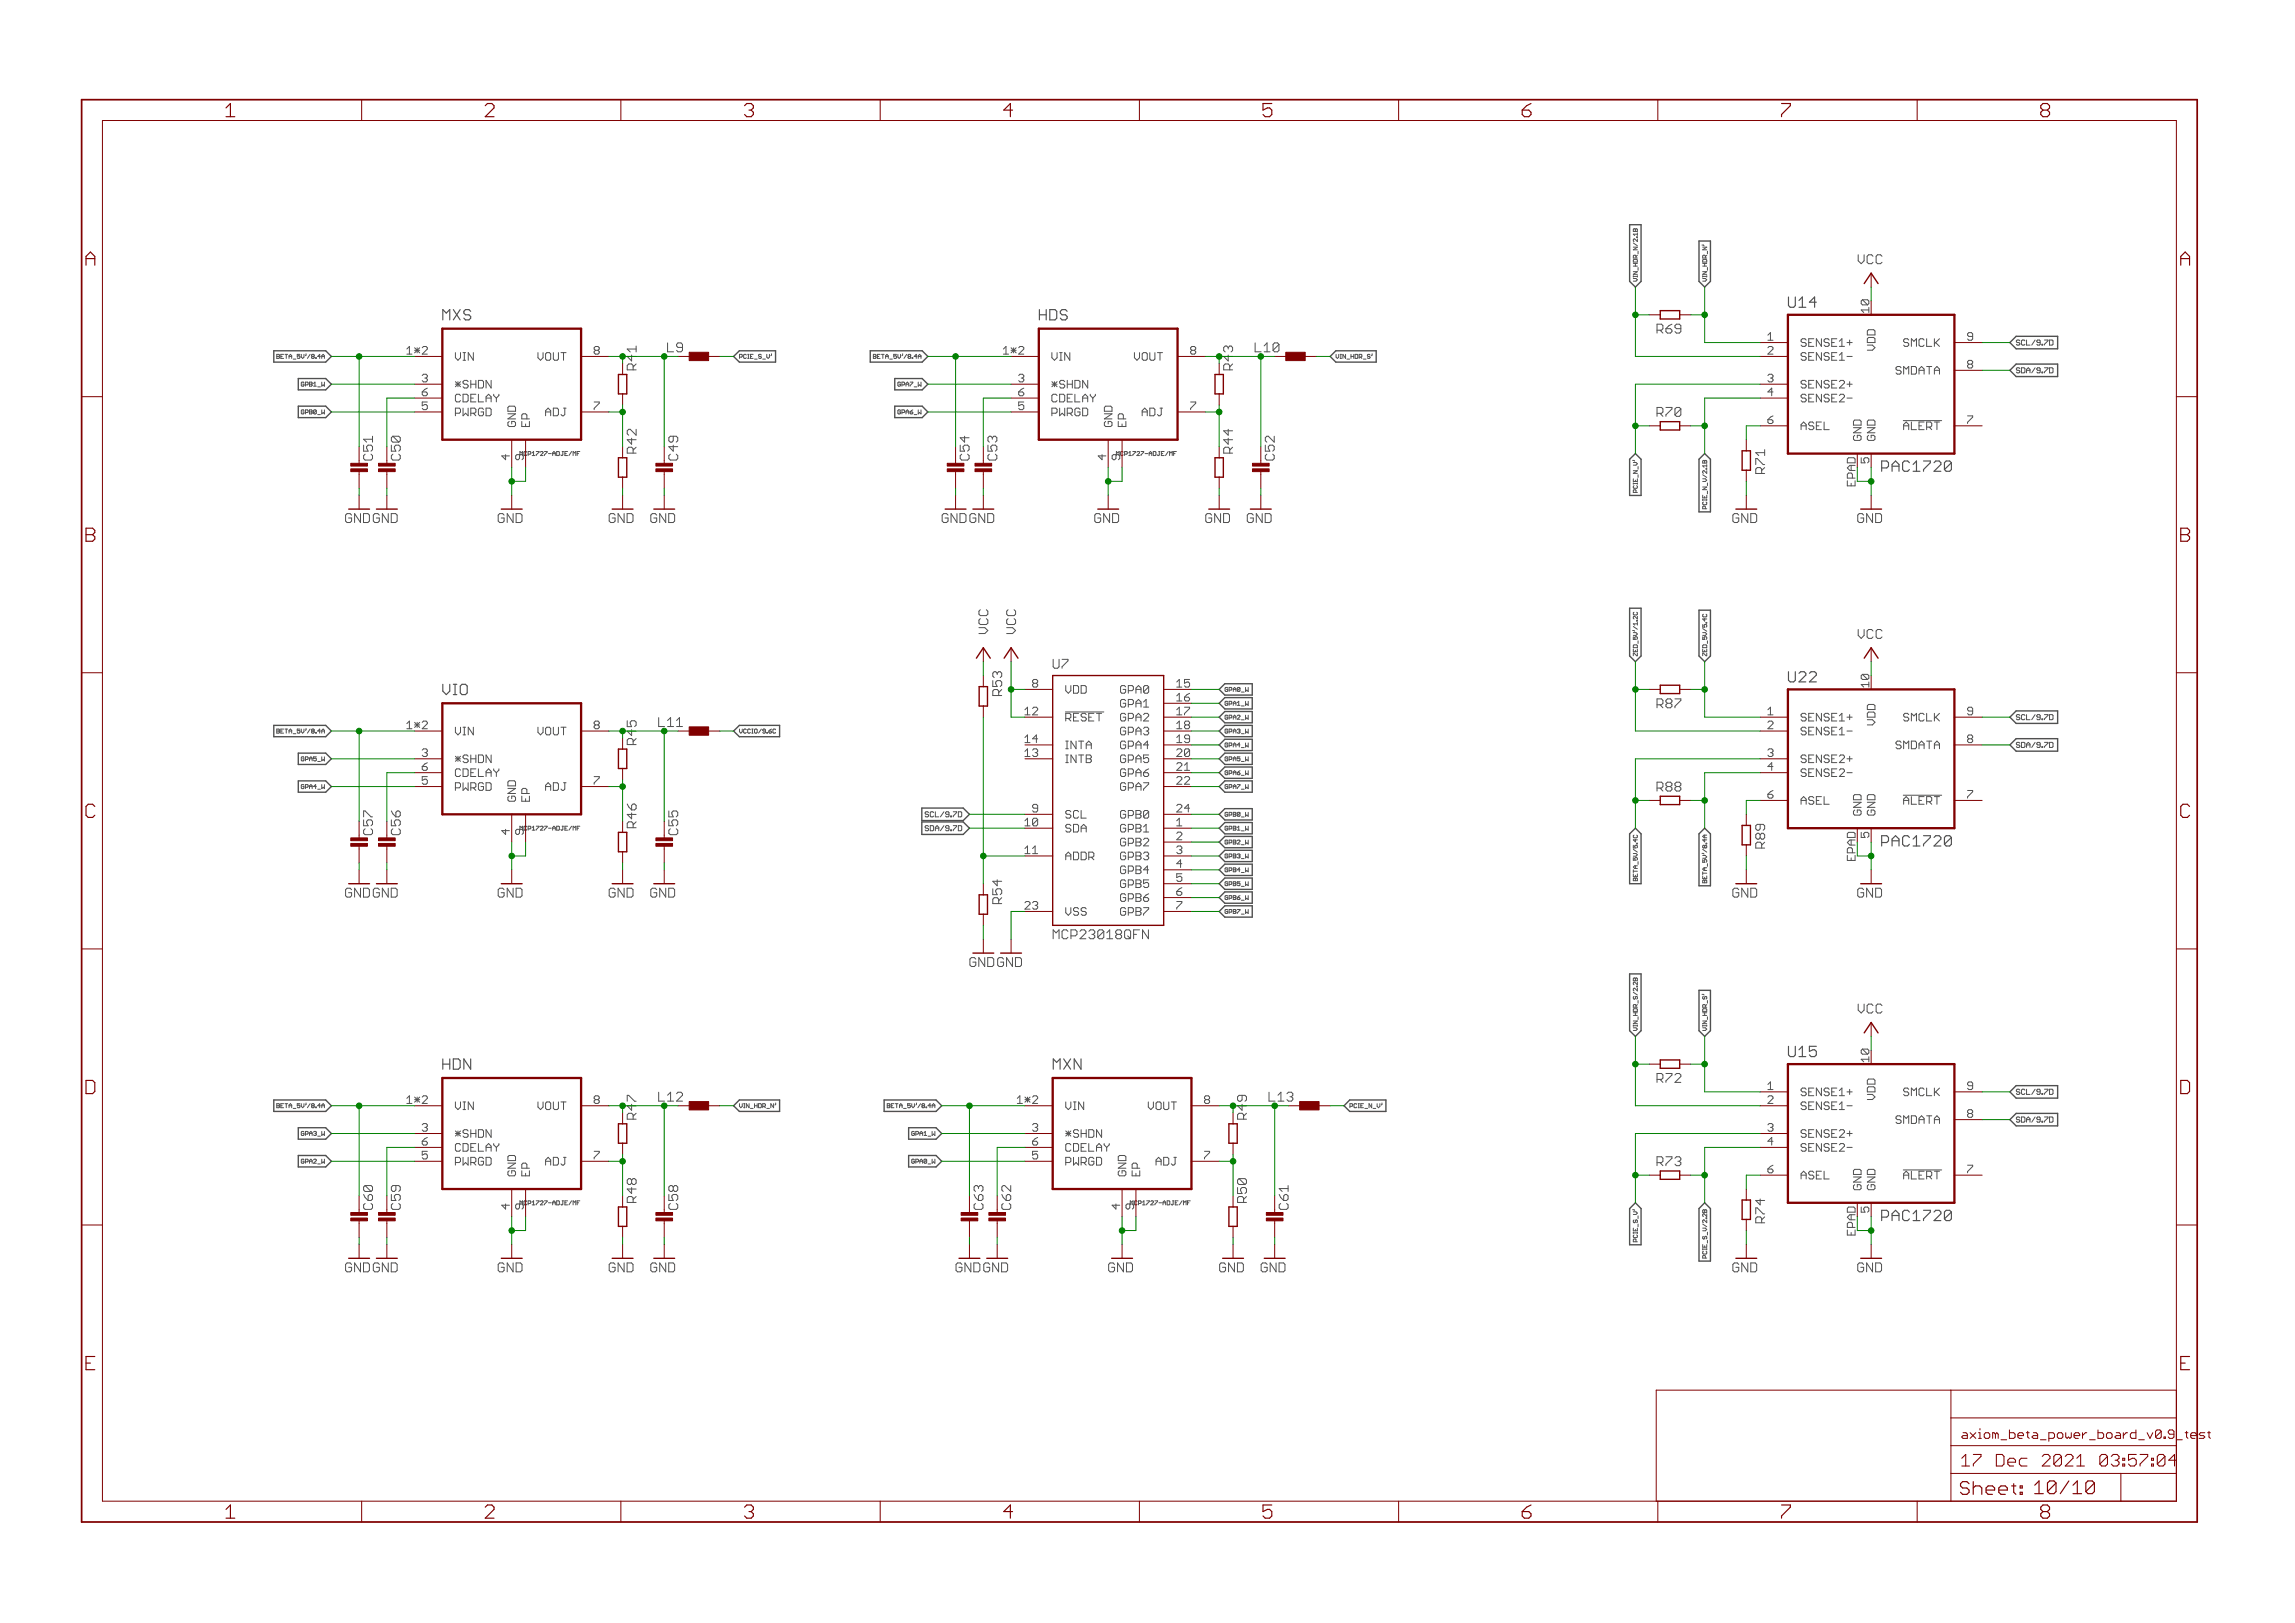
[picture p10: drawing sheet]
<svg xmlns="http://www.w3.org/2000/svg" width="420mm" height="297mm" viewBox="0 0 420 297" stroke-linecap="round" stroke-linejoin="round" font-family="sans-serif">
<defs><g id="words">
<g font-size="3.7" fill="#800000">
<text x="42.8" y="21.4">1</text>
<text x="90.3" y="21.4">2</text>
<text x="137.7" y="21.4">3</text>
<text x="185.2" y="21.4">4</text>
<text x="232.6" y="21.4">5</text>
<text x="280.1" y="21.4">6</text>
<text x="327.6" y="21.4">7</text>
<text x="375" y="21.4">8</text>
<text x="17.1" y="48.6">A</text>
<text x="400.6" y="48.6">A</text>
<text x="17.1" y="99.2">B</text>
<text x="400.6" y="99.2">B</text>
<text x="17" y="149.7">C</text>
<text x="400.5" y="149.7">C</text>
<text x="16.9" y="200.2">D</text>
<text x="400.4" y="200.2">D</text>
<text x="42.8" y="277.9">1</text>
<text x="90.3" y="277.9">2</text>
<text x="137.7" y="277.9">3</text>
<text x="185.2" y="277.9">4</text>
<text x="232.6" y="277.9">5</text>
<text x="280.1" y="277.9">6</text>
<text x="327.6" y="277.9">7</text>
<text x="375" y="277.9">8</text>
</g>
<text font-size="3.6" fill="#800000" x="360.3" y="273.6">Sheet: 10/10</text>
<g font-size="3.2" fill="#800000">
<text x="360.6" y="268.4">17 Dec 2021</text>
<text x="382.2" y="268.4">03:57:05</text>
</g>
<g font-size="2.9" fill="#505050">
<text x="82.5" y="58.6">MXS</text>
<text x="191.7" y="58.6">HDS</text>
<text x="328.8" y="56.3">U14</text>
<text x="346" y="86.4">PAC1720</text>
<text x="328.8" y="124.9">U22</text>
<text x="82.5" y="127.2">VIO</text>
<text x="346" y="154.9">PAC1720</text>
<text x="82.5" y="195.8">HDN</text>
<text x="194.2" y="195.8">MXN</text>
<text x="328.8" y="193.5">U15</text>
<text x="346" y="223.5">PAC1720</text>
</g>
<g font-size="2.5" fill="#505050">
<text x="341.5" y="48.3">VCC</text>
<text x="304.8" y="61">R69</text>
<text x="118" y="67.8" transform="rotate(-90 118 67.8)">R41</text>
<text x="227.2" y="67.8" transform="rotate(-90 227.2 67.8)">R43</text>
<text x="304.8" y="76.3">R70</text>
<text x="118" y="83" transform="rotate(-90 118 83)">R42</text>
<text x="227.2" y="83" transform="rotate(-90 227.2 83)">R44</text>
<text x="69.8" y="84.3" transform="rotate(-90 69.8 84.3)">C51</text>
<text x="74.8" y="84.3" transform="rotate(-90 74.8 84.3)">C50</text>
<text x="125.6" y="84.3" transform="rotate(-90 125.6 84.3)">C49</text>
<text x="179" y="84.3" transform="rotate(-90 179 84.3)">C54</text>
<text x="184" y="84.3" transform="rotate(-90 184 84.3)">C53</text>
<text x="234.8" y="84.3" transform="rotate(-90 234.8 84.3)">C52</text>
<text x="324.6" y="86.7" transform="rotate(-90 324.6 86.7)">R71</text>
<text x="92.6" y="95.7">GND</text>
<text x="112.9" y="95.7">GND</text>
<text x="120.6" y="95.7">GND</text>
<text x="201.8" y="95.7">GND</text>
<text x="222.1" y="95.7">GND</text>
<text x="229.8" y="95.7">GND</text>
<text x="318.7" y="95.7">GND</text>
<text x="341.5" y="95.7">GND</text>
<text x="182.4" y="116" transform="rotate(-90 182.4 116)">VCC</text>
<text x="187.5" y="116" transform="rotate(-90 187.5 116)">VCC</text>
<text x="341.5" y="116.9">VCC</text>
<text x="194.2" y="122.4">U7</text>
<text x="304.8" y="129.6">R87</text>
<text x="118" y="136.3" transform="rotate(-90 118 136.3)">R45</text>
<text x="304.8" y="144.8">R88</text>
<text x="69.8" y="152.8" transform="rotate(-90 69.8 152.8)">C57</text>
<text x="74.8" y="152.8" transform="rotate(-90 74.8 152.8)">C56</text>
<text x="118" y="151.6" transform="rotate(-90 118 151.6)">R46</text>
<text x="125.6" y="152.8" transform="rotate(-90 125.6 152.8)">C55</text>
<text x="324.6" y="155.3" transform="rotate(-90 324.6 155.3)">R89</text>
<text x="92.6" y="164.3">GND</text>
<text x="112.9" y="164.3">GND</text>
<text x="120.6" y="164.3">GND</text>
<text x="184.9" y="165.5" transform="rotate(-90 184.9 165.5)">R54</text>
<text x="318.7" y="164.3">GND</text>
<text x="341.5" y="164.3">GND</text>
<text x="194.2" y="171.9">MCP23018QFN</text>
<text x="341.5" y="185.5">VCC</text>
<text x="304.8" y="198.2">R72</text>
<text x="118" y="204.9" transform="rotate(-90 118 204.9)">R47</text>
<text x="229.8" y="204.9" transform="rotate(-90 229.8 204.9)">R49</text>
<text x="304.8" y="213.4">R73</text>
<text x="69.8" y="221.4" transform="rotate(-90 69.8 221.4)">C60</text>
<text x="74.8" y="221.4" transform="rotate(-90 74.8 221.4)">C59</text>
<text x="118" y="220.1" transform="rotate(-90 118 220.1)">R48</text>
<text x="125.6" y="221.4" transform="rotate(-90 125.6 221.4)">C58</text>
<text x="181.5" y="221.4" transform="rotate(-90 181.5 221.4)">C63</text>
<text x="186.6" y="221.4" transform="rotate(-90 186.6 221.4)">C62</text>
<text x="229.8" y="220.1" transform="rotate(-90 229.8 220.1)">R50</text>
<text x="237.4" y="221.4" transform="rotate(-90 237.4 221.4)">C61</text>
<text x="324.6" y="223.9" transform="rotate(-90 324.6 223.9)">R74</text>
<text x="92.6" y="232.8">GND</text>
<text x="112.9" y="232.8">GND</text>
<text x="120.6" y="232.8">GND</text>
<text x="204.4" y="232.8">GND</text>
<text x="224.7" y="232.8">GND</text>
<text x="232.3" y="232.8">GND</text>
<text x="318.7" y="232.8">GND</text>
<text x="341.5" y="232.8">GND</text>
</g>
<g font-size="2.5" fill="#800000">
<text x="123.9" y="64.5">L9</text>
<text x="231.5" y="64.5">L10</text>
<text x="64.7" y="95.7">GNDGND</text>
<text x="173.9" y="95.7">GNDGND</text>
<text x="122.3" y="133">L11</text>
<text x="64.7" y="164.3">GNDGND</text>
<text x="179" y="177">GNDGND</text>
<text x="122.3" y="201.6">L12</text>
<text x="234.1" y="201.6">L13</text>
<text x="64.7" y="232.8">GNDGND</text>
<text x="176.4" y="232.8">GNDGND</text>
</g>
<text font-size="2.5" fill="#008000" x="184.9" y="127.4" transform="rotate(-90 184.9 127.4)">R53</text>
<g font-size="2.3" fill="#800000">
<text x="360.6" y="263.3">axiom_beta_power_board_v0.9_t</text>
<text x="399.1" y="263.3">est</text>
</g>
<g font-size="2.1" fill="#800000">
<text x="343.7" y="57.3" transform="rotate(-90 343.7 57.3)">10</text>
<text x="343.7" y="125.8" transform="rotate(-90 343.7 125.8)">10</text>
<text x="343.7" y="194.4" transform="rotate(-90 343.7 194.4)">10</text>
</g>
<g font-size="2.1" fill="#505050">
<text x="76.3" y="64.9">1*2</text>
<text x="84.8" y="66">VIN</text>
<text x="99.5" y="66">VOUT</text>
<text x="185.5" y="64.9">1*2</text>
<text x="194" y="66">VIN</text>
<text x="208.7" y="66">VOUT</text>
<text x="331.1" y="66">SENSE1-</text>
<text x="331.1" y="63.5">SENSE1+</text>
<text x="344.8" y="64.7" transform="rotate(-90 344.8 64.7)">VDD</text>
<text x="349.7" y="63.5">SMCLK</text>
<text x="78.8" y="70">3</text>
<text x="84.8" y="71.1">*SHDN</text>
<text x="188" y="70">3</text>
<text x="194" y="71.1">*SHDN</text>
<text x="325.1" y="70">3</text>
<text x="331.1" y="71.1">SENSE2+</text>
<text x="347.9" y="68.5">SMDATA</text>
<text x="361.6" y="67.4">8</text>
<text x="78.8" y="75">5</text>
<text x="78.8" y="72.5">6</text>
<text x="84.8" y="76.2">PWRGD</text>
<text x="84.8" y="73.6">CDELAY</text>
<text x="101.8" y="76.2">ADJ</text>
<text x="188" y="75">5</text>
<text x="188" y="72.5">6</text>
<text x="194" y="76.2">PWRGD</text>
<text x="194" y="73.6">CDELAY</text>
<text x="211" y="76.2">ADJ</text>
<text x="331.1" y="73.6">SENSE2-</text>
<text x="95.9" y="78.1" transform="rotate(-90 95.9 78.1)">GND</text>
<text x="98.5" y="78.1" transform="rotate(-90 98.5 78.1)">EP</text>
<text x="205.1" y="78.1" transform="rotate(-90 205.1 78.1)">GND</text>
<text x="207.7" y="78.1" transform="rotate(-90 207.7 78.1)">EP</text>
<text x="331.1" y="78.7">ASEL</text>
<text x="342.3" y="80.7" transform="rotate(-90 342.3 80.7)">GND</text>
<text x="344.8" y="80.7" transform="rotate(-90 344.8 80.7)">GND</text>
<text x="350.2" y="78.7">ALERT</text>
<text x="94.8" y="84.2" transform="rotate(-90 94.8 84.2)">4</text>
<text x="97.3" y="84.2" transform="rotate(-90 97.3 84.2)">9</text>
<text x="204" y="84.2" transform="rotate(-90 204 84.2)">4</text>
<text x="206.5" y="84.2" transform="rotate(-90 206.5 84.2)">9</text>
<text x="341.2" y="89.1" transform="rotate(-90 341.2 89.1)">E</text>
<text x="343.7" y="84.7" transform="rotate(-90 343.7 84.7)">5</text>
<text x="216.9" y="125.8">15</text>
<text x="189.2" y="130.9">12</text>
<text x="196.5" y="126.9">VDD</text>
<text x="206.4" y="126.9">GPA0</text>
<text x="206.4" y="129.5">GPA1</text>
<text x="216.9" y="128.4">16</text>
<text x="216.9" y="130.9">17</text>
<text x="361.6" y="130.9">9</text>
<text x="76.3" y="133.4">1*2</text>
<text x="84.8" y="134.6">VIN</text>
<text x="99.5" y="134.6">VOUT</text>
<text x="110.2" y="133.4">8</text>
<text x="189.2" y="136">14</text>
<text x="196.5" y="132">RESET</text>
<text x="196.5" y="137.1">INTA</text>
<text x="206.4" y="132">GPA2</text>
<text x="206.4" y="134.6">GPA3</text>
<text x="206.4" y="137.1">GPA4</text>
<text x="216.9" y="133.4">18</text>
<text x="216.9" y="136">19</text>
<text x="331.1" y="134.6">SENSE1-</text>
<text x="331.1" y="132">SENSE1+</text>
<text x="344.8" y="133.3" transform="rotate(-90 344.8 133.3)">VDD</text>
<text x="347.9" y="137.1">SMDATA</text>
<text x="349.7" y="132">SMCLK</text>
<text x="84.8" y="139.6">*SHDN</text>
<text x="84.8" y="142.2">CDELAY</text>
<text x="189.2" y="138.5">13</text>
<text x="196.5" y="139.6">INTB</text>
<text x="206.4" y="139.6">GPA5</text>
<text x="206.4" y="142.2">GPA6</text>
<text x="216.9" y="138.5">20</text>
<text x="216.9" y="141.1">21</text>
<text x="216.9" y="143.6">22</text>
<text x="331.1" y="139.6">SENSE2+</text>
<text x="331.1" y="142.2">SENSE2-</text>
<text x="84.8" y="144.7">PWRGD</text>
<text x="95.9" y="146.7" transform="rotate(-90 95.9 146.7)">GND</text>
<text x="98.5" y="146.7" transform="rotate(-90 98.5 146.7)">EP</text>
<text x="101.8" y="144.7">ADJ</text>
<text x="190.5" y="148.7">9</text>
<text x="196.5" y="149.8">SCL</text>
<text x="206.4" y="149.8">GPB0</text>
<text x="206.4" y="144.7">GPA7</text>
<text x="216.9" y="148.7">24</text>
<text x="331.1" y="147.3">ASEL</text>
<text x="342.3" y="149.2" transform="rotate(-90 342.3 149.2)">GND</text>
<text x="344.8" y="149.2" transform="rotate(-90 344.8 149.2)">GND</text>
<text x="350.2" y="147.3">ALERT</text>
<text x="94.8" y="152.7" transform="rotate(-90 94.8 152.7)">4</text>
<text x="97.3" y="152.7" transform="rotate(-90 97.3 152.7)">9</text>
<text x="189.2" y="151.2">10</text>
<text x="196.5" y="152.3">SDA</text>
<text x="206.4" y="152.3">GPB1</text>
<text x="206.4" y="154.9">GPB2</text>
<text x="343.7" y="153.3" transform="rotate(-90 343.7 153.3)">5</text>
<text x="189.2" y="156.3">11</text>
<text x="196.5" y="157.4">ADDR</text>
<text x="206.4" y="157.4">GPB3</text>
<text x="206.4" y="160">GPB4</text>
<text x="341.2" y="157.7" transform="rotate(-90 341.2 157.7)">E</text>
<text x="189.2" y="166.5">23</text>
<text x="196.5" y="167.6">VSS</text>
<text x="206.4" y="162.5">GPB5</text>
<text x="206.4" y="165">GPB6</text>
<text x="206.4" y="167.6">GPB7</text>
<text x="76.3" y="202">1*2</text>
<text x="84.8" y="203.1">VIN</text>
<text x="99.5" y="203.1">VOUT</text>
<text x="188.1" y="202">1*2</text>
<text x="196.5" y="203.1">VIN</text>
<text x="211.2" y="203.1">VOUT</text>
<text x="331.1" y="203.1">SENSE1-</text>
<text x="331.1" y="200.6">SENSE1+</text>
<text x="344.8" y="201.8" transform="rotate(-90 344.8 201.8)">VDD</text>
<text x="349.7" y="200.6">SMCLK</text>
<text x="84.8" y="208.2">*SHDN</text>
<text x="196.5" y="208.2">*SHDN</text>
<text x="331.1" y="208.2">SENSE2+</text>
<text x="347.9" y="205.7">SMDATA</text>
<text x="78.8" y="212.2">5</text>
<text x="84.8" y="213.3">PWRGD</text>
<text x="84.8" y="210.7">CDELAY</text>
<text x="95.9" y="215.3" transform="rotate(-90 95.9 215.3)">GND</text>
<text x="98.5" y="215.3" transform="rotate(-90 98.5 215.3)">EP</text>
<text x="101.8" y="213.3">ADJ</text>
<text x="190.5" y="212.2">5</text>
<text x="196.5" y="213.3">PWRGD</text>
<text x="196.5" y="210.7">CDELAY</text>
<text x="207.7" y="215.3" transform="rotate(-90 207.7 215.3)">GND</text>
<text x="210.2" y="215.3" transform="rotate(-90 210.2 215.3)">EP</text>
<text x="213.5" y="213.3">ADJ</text>
<text x="331.1" y="215.8">ASEL</text>
<text x="331.1" y="210.7">SENSE2-</text>
<text x="350.2" y="215.8">ALERT</text>
<text x="94.8" y="221.3" transform="rotate(-90 94.8 221.3)">4</text>
<text x="97.3" y="221.3" transform="rotate(-90 97.3 221.3)">9</text>
<text x="206.5" y="221.3" transform="rotate(-90 206.5 221.3)">4</text>
<text x="209.1" y="221.3" transform="rotate(-90 209.1 221.3)">9</text>
<text x="342.3" y="217.8" transform="rotate(-90 342.3 217.8)">GND</text>
<text x="343.7" y="221.9" transform="rotate(-90 343.7 221.9)">5</text>
<text x="344.8" y="217.8" transform="rotate(-90 344.8 217.8)">GND</text>
<text x="341.2" y="226.3" transform="rotate(-90 341.2 226.3)">E</text>
</g>
<g font-size="2.1" fill="#008000">
<text x="341.2" y="87.8" transform="rotate(-90 341.2 87.8)">PAD</text>
<text x="341.2" y="156.3" transform="rotate(-90 341.2 156.3)">PAD</text>
<text x="341.2" y="224.9" transform="rotate(-90 341.2 224.9)">PAD</text>
</g>
<g font-size="1.4" fill="#505050">
<text x="370.6" y="63.2">SCL/9.7D</text>
<text x="370.6" y="68.3">SDA/9.7D</text>
<text x="370.6" y="131.8">SCL/9.7D</text>
<text x="370.6" y="136.8">SDA/9.7D</text>
<text x="171.3" y="149.5">SCL/9.7D</text>
<text x="171" y="152.1">SDA/9.7D</text>
<text x="370.6" y="200.3">SCL/9.7D</text>
<text x="370.6" y="205.4">SDA/9.7D</text>
</g>
<g font-size="1.1" fill="#505050">
<text x="52.8" y="65.6">BETA_5V'/8.4A</text>
<text x="136.8" y="65.6">PCIE_S_V</text>
<text x="162" y="65.6">BETA_5V'/8.4A</text>
<text x="246" y="65.6">VIN_HDR_S'</text>
<text x="56.3" y="70.7">GPB1_W</text>
<text x="165.5" y="70.7">GPA7_W</text>
<text x="56.3" y="75.8">GPB0_W</text>
<text x="165.5" y="75.8">GPA6_W</text>
<text x="97.3" y="83.4">MCP1727-ADJE/MF</text>
<text x="206.5" y="83.4">MCP1727-ADJE/MF</text>
<text x="225.7" y="126.6">GPA0_</text>
<text x="225.7" y="129.1">GPA1_</text>
<text x="225.7" y="131.7">GPA2_</text>
<text x="52.8" y="134.2">BETA_5V'/8.4A</text>
<text x="136.8" y="134.2">VCCIO/9.6C</text>
<text x="225.7" y="134.2">GPA3_</text>
<text x="225.7" y="136.7">GPA4_</text>
<text x="56.3" y="139.3">GPA5_W</text>
<text x="225.7" y="139.3">GPA5_</text>
<text x="225.7" y="141.8">GPA6_</text>
<text x="56.3" y="144.4">GPA4_W</text>
<text x="225.7" y="144.4">GPA7_</text>
<text x="225.7" y="149.4">GPB0_</text>
<text x="97.3" y="152">MCP1727-ADJE/MF</text>
<text x="225.7" y="152">GPB1_</text>
<text x="225.7" y="154.5">GPB2_</text>
<text x="225.7" y="157.1">GPB3_</text>
<text x="225.7" y="159.6">GPB4_</text>
<text x="225.7" y="162.1">GPB5_</text>
<text x="225.7" y="164.7">GPB6_</text>
<text x="225.7" y="167.2">GPB7_</text>
<text x="52.8" y="202.8">BETA_5V'/8.4A</text>
<text x="136.8" y="202.8">VIN_HDR_N'</text>
<text x="164.5" y="202.8">BETA_5V'/8.4A</text>
<text x="248.6" y="202.8">PCIE_N_V</text>
<text x="56.3" y="207.8">GPA3_W</text>
<text x="168.1" y="207.8">GPA1_W</text>
<text x="56.3" y="212.9">GPA2_W</text>
<text x="168.1" y="212.9">GPA0_W</text>
<text x="97.3" y="220.5">MCP1727-ADJE/MF</text>
<text x="209.1" y="220.5">MCP1727-ADJE/MF</text>
</g>
</g></defs>
<g fill="none" stroke="#505050" stroke-width=".18">
<path d="M299 42l.6-.1 .2 .1v.4h-.8zM299 50.5v.2M299 51h.5l.3 .2-.3 .3h-.5M299 50.6h.8M299 49.7h.8l-.8 .5h.8M299 48.7h.8M299 48.2h.8M299 45.2h.8l-.8 .5h.8M299 44.5l.8 .5M299.1 47.5h.5l.2 .5h-.8zM299.4 42v.4M299.4 48.2v.5"/>
<path d="M299.5 47.2v-.4l-.4-.1-.1 .1v.4h.8M299.6 43.3l.2 .2zM299.8 43.7v.5l-.5-.5-.3 .2 .1 .3M299.8 42.6v.5M299.8 50.5v.2M299.8 46.7l-.3 .3M299.8 42.9h-.8l.3 .2M299.9 46v.5M299.9 49v.5M304.2 59.3h-.8v1.7M311.6 44.9l.4 .1M311.7 47.6l.1-.1h.5l.2 .5h-.8z"/>
<path d="M311.7 50.5v.2M311.7 51h.5l.3 .2-.3 .3h-.5M311.7 50.6h.8M311.7 49.7h.8l-.8 .5h.8M311.7 48.7h.8M311.7 48.2h.8M311.7 45.2h.8l-.8 .5h.8M312.1 48.2v.5M312.2 47.2v-.4l-.4-.1-.1 .1v.4h.8M312.5 50.5v.2M312.5 46.7l-.3 .3M312.6 46v.5"/>
<path d="M312.6 49v.5M340.2 46.6v1.1l.5 .6M340.7 55.1l.3-.2 .9 .9h-.9l-.3-.2zM341 54.9h.9M342.1 56.7h-1.4l.5 .5M50.7 65.2h.4M50.7 64.9h.4l.1 .1-.1 .6h-.4zM51.4 65.2h.3M51.9 64.9h-.5v.7h.5M52.2 64.9h.5M52.4 64.9v.7M55.6 70.1l-.1-.2-.3 .2v.4l.1 .2 .3-.2v-.2h-.2"/>
<path d="M55.6 75.1l-.1-.1-.3 .1v.5l.1 .2 .3-.2v-.2h-.2M55.9 75.5h.4M55.9 70.4h.4M56.3 69.9h-.4v.8M56.3 75h-.4v.8M71.9 79.8h1.1M74.5 63.9l.5-.5v1.4M74.5 64.8h.9M77.3 68.7l.2-.2h.5l.2 .2M77.3 69.7l.2 .2h.5l.2-.2M77.3 71.7v.5l.2 .2h.5l.2-.2M77.3 74.7l.2 .3h.5l.2-.3"/>
<path d="M77.3 71.7h.7l.2 .3M77.8 69.2h.2M78 69.2l.2 .2M78.2 69l-.2 .2M78.2 73.6h-.9v.7l.5-.3h.2l.2 .3M78.2 71l-.4 .3-.5 .4M83.4 64.5v1l.4 .4 .5-.4M83.4 69.8l.9 1M83.4 70.3h.9M83.8 69.8v1M84.3 72.4l-.2-.2h-.5l-.2 .2v.9l.2 .3h.5l.2-.3M84.3 74.9l-.2-.2h-.7v1.4"/>
<path d="M84.3 69.8l-.9 1M84.3 75.4l-.2 .2h-.7M93 75.7h1.4l-1.4 1h1.4M93 75.3h1.4M93.2 77.1l-.2 .3v.4l.2 .3h.9M93.2 74.3h.9M95.5 78.1h1.4M95.5 76.7h1.4M98.5 64.5v1l.5 .4M99.9 76.1v-.9l.5-.5 .4 .5v.9M99.9 75.4h.9M108.8 73.6h.9v.2l-.9 .9v.3"/>
<path d="M109 64.1l-.2 .2v.3l.2 .2h.5l.2-.2v-.3l-.2-.2M109 64.1l-.2-.2v-.3l.2-.2h.5l.2 .2v.3l-.2 .2M109 64.1h.5M115.4 78.6h-.3l-.3 .2v.6l.3 .3M115.6 66.6h-.5l-.3 .3v.8h1.7M116.5 65.2h-1.7l.8 .9M116.5 63.9h-1.7l.6 .5M122.2 62.8v1.6h1.1M123.8 79.8h-1.1l-.3 .3v.6l.3 .2h.3M135.4 65.4h.4l.1-.4-.1-.1h-.4v.7M136.6 65l-.1-.1-.4 .1v.5l.2 .1 .3-.1M159.9 65.2h.4"/>
<path d="M159.9 64.9l.5 .1-.1 .2 .1 .3-.1 .1h-.4zM160.6 65.2h.3M161.1 64.9h-.5v.7h.5M161.4 64.9h.5M161.6 64.9v.7M164.9 70.1l-.2-.2-.3 .2 .1 .6 .4-.2v-.2h-.3M164.9 75.1l-.2-.1-.3 .1 .1 .7 .4-.2v-.2h-.3M165.1 75.5h.4M165.1 70.4h.4M165.5 75h-.4v.8M165.5 69.9h-.4v.8M181.4 79.8h-.3l-.2 .3v.6l.2 .2"/>
<path d="M183.7 64.8h.9M183.7 63.9l.5-.5v1.4M186.5 68.7l.2-.2h.5l.2 .2M186.5 69.7l.2 .2h.5l.2-.2M186.5 74.7l.2 .3h.5l.2-.3M186.5 71.7v.5l.2 .2h.5l.2-.2M186.5 71.7h.7l.2 .3M187 69.2h.2M187.2 69.2l.2 .2M187.4 73.6h-.9v.7l.5-.3h.2l.2 .3M187.4 69l-.2 .2M187.4 71l-.4 .3-.5 .4"/>
<path d="M192.6 70.3h.9M192.6 64.5v1l.4 .4 .5-.4M192.6 69.8l.9 1M193 69.8v1M193.5 74.9l-.2-.2h-.7v1.4M193.5 75.4l-.2 .2h-.7M193.5 72.4l-.2-.2h-.5l-.2 .2v.9l.2 .3h.5l.2-.3M193.5 69.8l-.9 1M202.2 75.7h1.4l-1.4 1h1.4M202.2 75.3h1.4M202.4 77.1l-.2 .3v.4l.2 .3h.9M202.4 74.3h.9"/>
<path d="M204.7 78.1h1.4M204.7 76.7h1.4M207.7 64.5v1l.5 .4M209.1 75.4h.9M209.1 76.1v-.9l.5-.5 .4 .5v.9M218 73.6h.9v.2l-.9 .9v.3M218.2 64.1l-.2 .2v.3l.2 .2h.5l.2-.2v-.3l-.2-.2M218.2 64.1l-.2-.2v-.3l.2-.2h.5l.2 .2v.3l-.2 .2M218.2 64.1h.5M224.6 63.3h-.3l-.3 .3v.6l.3 .2M224.9 66.6h-.6l-.3 .3v.8h1.7M225.7 65.2h-1.7l.9 .9"/>
<path d="M225.7 78.8h-1.7l.9 .9M229.8 62.8v1.6h1.1M232.2 79.8h-.3l-.3 .3v.6l.3 .2M244.6 64.9v.5l.2 .2 .3-.2v-.5M245.3 64.9h.3M245.3 65.6h.3M245.5 64.9v.7M303.4 60.4h.8M303.4 75.6h.8M303.9 60.4l.5 .6M303.9 75.6l.5 .6M304.2 74.6h-.8v1.6"/>
<path d="M323.7 63.6l.2-.2h.5l.2 .2v.3l-.9 .9h.9M323.7 68.7l.2-.2h.5l.2 .2M323.7 69.7l.2 .2h.5l.2-.2M323.7 62.3h.9M323.7 76.8h.7l.2 .2v.3l-.2 .2h-.5l-.2-.2zM323.7 61.3l.4-.4v1.4M324.1 69.2h.3M324.4 69.2l.2 .2M324.6 71.7h-.9l.7-.7v1.4M324.6 76.1l-.5 .2-.4 .5M324.6 69l-.2 .2M329.7 73.3l.3 .3h.4l.3-.3"/>
<path d="M329.7 63.2l.3 .2h.4l.3-.2M329.7 77.9h1M329.7 70.8l.3 .2h.4l.3-.2M329.7 65.7l.3 .2h.4l.3-.2M330.7 69.8l-.3-.2h-.4l-.3 .2v.3l.3 .2h.4l.3 .2M330.7 72.4l-.3-.2h-.4l-.3 .2v.2l.3 .3h.4l.3 .2M330.7 64.8l-.3-.3h-.4l-.3 .3v.2l.3 .2h.4l.3 .3M330.7 62.2l-.3-.2h-.4l-.3 .2v.3l.3 .2h.4l.3 .2M330.7 77.7l-.5-.5-.5 .5v.9M339.3 78.3h1.4l-1.4 .9h1.4M339.6 79.7l-.3 .2v.5l.3 .2h.9M340.5 76.9h-.9l-.3 .2v.7h1.4"/>
<path d="M341.9 64.1h.9M341.9 63.2h.9M341.9 78.3h1.4l-1.4 .9h1.4M341.9 77.8h1.4M343 61.8h-.9l-.2 .2v.7h1.4M343 60.3h-.9l-.2 .3v.7h1.4M347.1 68.2l.2 .3M347.3 67.1l-.2 .2v.2l.2 .3M348.4 77h7.1M348.5 63.2l.2 .2h.5M348.5 77.9h.9M349.2 62h-.5l-.2 .2v.3l.2 .2h.5"/>
<path d="M349.4 77.7l-.4-.5-.5 .5v.9M360.2 76.1h.9v.2l-.9 1v.2M360.4 66.7l-.2 .2v.2l.2 .3h.5l.2-.3M360.4 66.7h.5M360.9 66.7l.2 .2M361.1 61.6h-.7l-.2-.3v-.2l.2-.2h.5l.2 .2v.9l-.2 .3h-.5l-.2-.3M361.1 66.2l-.2-.2h-.5l-.2 .2v.2l.2 .3M361.1 66.4l-.2 .3M369.8 62.4l-.2-.2h-.3l-.2 .2 .2 .3h.3l.2 .1-.2 .4h-.3l-.2-.2M369.8 67.5l-.2-.2h-.3l-.2 .2 .2 .3h.3l.2 .1-.2 .3h-.3l-.2-.1M370.2 62.2l-.1 .2v.6l.1 .2M370.5 67.3h-.4v.9h.4"/>
<path d="M63.8 94.8h.6M64.1 94h-.6l-.2 .3v1.1l.2 .2h.6M66.6 81.5v1.1h.8M66.8 83.1l-.2 .3v.5l.2 .3h1.1M68.2 80.4h-1.6l.5 .5M71.6 80.1l.3-.3 1.1 1.1h-1.1l-.3-.2zM71.6 81.5v1.1h.9M71.9 83.1l-.3 .3v.5l.3 .3h1.1M91.8 94.8h.5M92 94h-.5l-.3 .3v1.1l.3 .2h.5M93.3 83.4h-1.4l.7 .7M94.6 83.2h1"/>
<path d="M112.1 94.8h.5M112.4 94h-.6l-.3 .3v1.1l.3 .2h.6M115.6 81.9h-.5l-.3 .2v.8h1.7M116.5 80.5h-1.7l.8 .8M119.1 95.4l.3 .2h.6M119.7 94.8h.5M120 94h-.6l-.3 .3M122.7 83.1l-.3 .3v.5l.3 .3h1.1M124.1 81.7h-1.7l.9 .9M173 94.8h.6M173.3 94h-.5l-.3 .3v1.1l.3 .2h.5M175.8 81.5v1.1h.8"/>
<path d="M176.1 83.1l-.3 .3v.5l.3 .3h1M177.4 80.1h-1.6l.8 .8M180.9 81.5v1.1h.8M181.1 83.1l-.2 .3v.5l.2 .3h1.1M201 94.8h.5M201.2 94h-.5l-.3 .3v1.1l.3 .2h.5M202.5 83.4h-1.4l.7 .7M203.8 83.2h1M221.3 94.8h.5M221.6 94h-.6l-.3 .3v1.1l.3 .2h.6M224.9 81.9h-.6l-.3 .2v.8h1.7M225.7 80.5h-1.7l.9 .8"/>
<path d="M228.3 95.4l.3 .2h.6M228.9 94.8h.5M229.2 94h-.6l-.3 .3M231.6 81.5v1.1h.9M231.9 83.1l-.3 .3v.5l.3 .3h1.1M298.9 84.3l.4 .1M299 86.1h.8l-.8 .5h.8M299 87.6v.5h.8v-.5M299 88.4v.2M299 88.5h.8M299 84.6h.5l.3 .3-.3 .2h-.5M299.1 88.9l-.1 .1 .1 .4 .7-.1-.2-.4"/>
<path d="M299.4 87.9v.2M299.5 90.1l-.1-.5-.4 .1v.4h.8M299.8 88.4v.2M299.9 85.4v.5M299.9 86.9v.5M311.7 90.6v.5h.8v-.5M311.7 91.4v.2M311.7 87.6h.5l.3 .3-.3 .2h-.5M311.7 91.5h.8M311.7 89.1h.8l-.8 .5h.8M311.7 86.9l.8 .5M311.8 84.3l.3 .1 .2-.1 .2 .5h-.8z"/>
<path d="M311.8 91.9l-.1 .1 .1 .4h.5l.2-.2-.2-.3M312.1 84.4v.4M312.1 90.9v.2M312.2 93.1v-.3l-.4-.2-.1 .5h.8M312.3 85.8l.2 .1zM312.5 85v.5M312.5 86.1v.5l-.5-.5-.3 .2 .1 .3M312.5 91.4v.2M312.5 85.3h-.8l.3 .2M312.6 88.4v.5M312.6 89.9v.5M317.8 94.8h.5"/>
<path d="M318.1 94h-.6l-.3 .3v1.1l.3 .2h.6M321.4 85v-1.1h.3l1.1 1.1M322.2 85.6h-.5l-.3 .3v.8h1.7M323.1 82.8h-1.7l.6 .6M338.2 88v.9h1.4M338.9 86.6h-.5l-.2 .2v.7h1.4M339.4 83.8h-1l-.2 .2v.7h1.4M339.6 85.2h-.9l-.5 .4 .5 .5h.9M340.7 94.8h.5M340.9 94h-.5l-.3 .3v1.1l.3 .2h.5M179.2 116h1.1M179.2 114.9h1.1"/>
<path d="M179.5 113.2l-.3 .3v.5l.3 .3h1.1M179.5 111.6l-.3 .3v.5l.3 .3h1.1M184.3 116h1.1M184.3 114.9h1.1M184.6 113.2l-.3 .3v.5l.3 .3h1.1M184.6 111.6l-.3 .3v.5l.3 .3h1.1M298.9 115.4l.4 .1M299 116.5v.5h.4l-.1-.2 .1-.3 .4 .1-.2 .4M299 118.8v.5h.8v-.5M299 115.8h.5l.3 .2-.3 .3h-.5M299 114.7l.8 .5M299.1 112.1l-.1 .1 .1 .3h.5l.2-.1-.2-.3"/>
<path d="M299.1 118h.5l.2 .2v.3h-.8v-.3zM299.4 119v.3M299.6 113.5l.2 .2zM299.8 112.8v.5l-.5-.5-.3 .1 .1 .4M299.8 119.5v.5l-.7-.5h-.1v.5M299.8 113.9v.5M299.8 114.2h-.8l.3 .2M299.9 117.3v.5M311.7 114.3v.5h.4l-.1-.3 .1-.2 .4 .1-.2 .4M311.7 116.5v.5h.4l-.1-.2 .1-.3 .4 .1-.2 .4M311.7 118.2l.1-.2h.5l.2 .2v.3h-.8zM311.7 118.8v.5h.8v-.5"/>
<path d="M311.7 115.8h.5l.3 .2-.3 .3h-.5M311.7 115l.8 .5M311.8 112.4l-.1 .1 .1 .4 .7-.1-.2-.4M312.1 113.2v.5l-.4-.4h.8M312.1 119v.3M312.3 113.9l.2 .1zM312.5 119.5v.5l-.7-.5h-.1v.5M312.6 117.3v.5M340.2 115.2v1.1l.5 .5M50.7 133.8h.4M50.7 133.4h.4l.1 .2-.1 .6h-.4zM51.4 133.8h.3"/>
<path d="M51.9 133.4h-.5v.8h.5M52.2 133.4h.5M52.4 133.4v.8M55.6 138.6l-.1-.1-.3 .1v.5l.1 .2 .3-.2v-.2h-.2M55.9 139h.4M56.3 138.5h-.4v.8M74.5 132.4l.5-.4v1.4M74.5 133.4h.9M77.3 137.3l.2-.2h.5l.2 .2v.2l-.2 .3M77.8 137.8h.2M78 137.8l.2 .2v.2l-.2 .3h-.5l-.2-.3M78.2 139.6l-.4 .2-.5 .5"/>
<path d="M83.4 133.1v.9l.4 .5 .5-.5M83.4 138.4l.9 .9M83.4 138.9h.9M83.8 138.4v.9M84.3 138.4l-.9 .9M98.5 133.1v.9l.5 .5M109 132.7l-.2 .2v.2l.2 .3h.5l.2-.3M109 132.7h.5M109.5 132.7l.2 .2M109.7 132.2l-.2-.2h-.5l-.2 .2v.2l.2 .3M109.7 132.4l-.2 .3M114.8 131.9v1.1h.8"/>
<path d="M115.6 135.2h-.5l-.3 .2v.9h1.7M116.5 133.8h-1.7l.8 .8M120.6 131.3v1.7h1.1M135.4 133.4v.5l.2 .3 .3-.3v-.5M136.5 133.4l-.4 .2v.4l.4 .2M181.8 124.6v1h.8M182.3 122.9h-.3l-.2 .3v.5l.2 .3M182.6 126.2h-.6l-.2 .3v.8h1.6M187.6 135l.5-.5v1.4M187.6 138.5h1M187.6 129.9l.5-.5v1.4M187.6 137.5l.5-.4v1.4"/>
<path d="M187.6 130.8h1M187.6 135.9h1M189.3 125.1l-.3-.3v-.2l.3-.2h.4l.3 .2v.2l-.3 .3M189.3 125.1l-.3 .2v.2l.3 .3h.4l.3-.3v-.2l-.3-.2M189.3 125.1h.4M192.8 120.7v1.3l.3 .3h.5M195.1 130.3h7M195.1 137h.5M195.1 125.5v.9l.5 .5 .4-.5M195.1 135.6h.5M195.1 139.6h.5M195.1 138.2h.5"/>
<path d="M195.3 135.6v1.4M195.3 138.2v1.4M195.6 131.5l.4 .5M196 130.8l-.2-.2h-.7v1.4M196 131.3l-.2 .2h-.7M205.6 138.9h.5M205.6 126.2h.5M205.6 128.7h.5M205.6 131.3h.5M205.6 133.8h.5M205.6 136.3h.5M205.8 135.6h-.4l-.3 .3v.9l.3 .2h.4"/>
<path d="M205.8 130.6h-.4l-.3 .2v.9l.3 .3h.4M205.8 138.2h-.4l-.3 .2v.9l.3 .3h.4M205.8 125.5h-.4l-.3 .2v.9l.3 .3h.4M205.8 128h-.4l-.3 .2v1l.3 .2h.4M205.8 133.1h-.4l-.3 .2v1l.3 .2h.4M215.4 133.4h1M215.4 137.3l.3-.2h.4l.3 .2M215.4 130.8h1M215.4 135.9h1M215.4 139.8l.3-.2h.4l.3 .2M215.4 124.8l.5-.4v1.4M215.4 127.4l.5-.5v1.4"/>
<path d="M215.4 129.9l.5-.5v1.4M215.4 132.4l.5-.4v1.4M215.4 135l.5-.5v1.4M215.4 125.8h1M215.4 128.3h1M216.4 137.5l-1 1h1M224.8 138.6l-.2-.1-.3 .1v.5l.1 .2 .4-.2v-.2h-.3M224.8 128.5l-.2-.1-.3 .1v.5l.1 .1 .4-.1v-.3h-.3M224.8 136.1l-.2-.1-.3 .1v.5l.1 .1 .4-.1v-.3h-.3M224.8 125.9l-.2-.1-.3 .1v.5l.1 .2 .4-.2v-.2h-.3M224.8 131l-.2-.1-.3 .1v.5l.1 .1 .4-.1v-.2h-.3M224.8 133.6l-.2-.2-.3 .2v.4l.1 .2 .4-.2v-.2h-.3"/>
<path d="M225 126.3h.4M225 128.8h.4M225 131.4h.4M225 133.9h.4M225 136.5h.4M225 139h.4M225.4 133.4h-.4v.8M225.4 125.8h-.4v.8M225.4 128.4h-.4v.7M225.4 130.9h-.4v.7M225.4 136h-.4v.7M225.4 138.5h-.4v.8"/>
<path d="M303.4 129h.8M303.9 129l.5 .5M304.2 127.9h-.8v1.6M323.7 132.2l.2-.2h.5l.2 .2v.2l-.9 1h.9M323.7 137.3l.2-.2h.5l.2 .2v.2l-.2 .3M323.7 130.8h.9M323.7 129.9l.4-.5v1.4M324.1 137.8h.3M324.4 137.8l.2 .2v.2l-.2 .3h-.5l-.2-.3M329.7 131.7l.3 .3h.4l.3-.3M329.7 139.3l.3 .3h.4l.3-.3M329.7 134.3l.3 .2h.4l.3-.2"/>
<path d="M330.7 138.4l-.3-.2h-.4l-.3 .2v.2l.3 .3h.4l.3 .2M330.7 130.8l-.3-.2h-.4l-.3 .2v.2l.3 .3h.4l.3 .2M330.7 133.3l-.3-.2h-.4l-.3 .2v.3l.3 .2h.4l.3 .2M340.7 123.7l.3-.3 .9 1h-.9l-.3-.3zM341 123.4h.9M341.9 132.7h.9M341.9 131.7h.9M342.1 125.3h-1.4l.5 .5M343 130.3h-.9l-.2 .3v.7h1.4M343 128.9h-.9l-.2 .3v.7h1.4M347.1 136.8l.2 .2M347.3 135.6l-.2 .3v.2l.2 .2"/>
<path d="M348.5 131.7l.2 .3h.5M349.2 130.6h-.5l-.2 .2v.2l.2 .3h.5M360.2 130.6l.2 .2h.5l.2-.2M360.4 135.2l-.2 .2v.3l.2 .2h.5l.2-.2v-.3l-.2-.2M360.4 135.2l-.2-.2v-.3l.2-.2h.5l.2 .2v.3l-.2 .2M360.4 135.2h.5M361.1 129.7l-.2-.3h-.5l-.2 .3v.2l.2 .2h.7M369.8 130.9l-.2-.1h-.3l-.2 .1 .2 .4h.3l.2 .1-.2 .3h-.3l-.2-.1M369.8 136l-.2-.1h-.3l-.2 .1 .2 .3h.3l.2 .2-.2 .3h-.3l-.2-.1M370.2 130.8l-.1 .1v.7l.1 .1M370.5 135.9h-.4v.9h.4M55.6 143.7l-.1-.1-.3 .1v.5l.1 .1 .3-.1v-.2h-.2"/>
<path d="M55.9 144.1h.4M56.3 143.6h-.4v.7M66.6 149.5v-1.1h.2l1.1 1.1M66.6 150.1v1h.8M66.8 151.7l-.2 .3v.5l.2 .3h1.1M71.6 150.1v1h.9M71.6 148.4l.3 .5 .6 .6M71.9 151.7l-.3 .3v.5l.3 .3h1.1M77.3 140.3h.7l.2 .2v.3l-.2 .2h-.5l-.2-.2zM78.2 142.1h-.9v.7l.5-.2h.2l.2 .2v.5l-.2 .2h-.5l-.2-.2M84.3 140.9l-.2-.2h-.5l-.2 .2v1l.2 .2h.5l.2-.2M84.3 143.5l-.2-.2h-.7v1.4"/>
<path d="M84.3 144l-.2 .2h-.7M93 144.3h1.4l-1.4 .9h1.4M93 143.8h1.4M93.2 145.7l-.2 .2v.5l.2 .2h.9M93.2 142.9h.9M93.3 152h-1.4l.7 .7M94.6 151.8h1M95.5 146.6h1.4M95.5 145.2h1.4M99.9 144.7v-1l.5-.4 .4 .4v1M99.9 144h.9M108.8 142.1h.9v.3l-.9 .9v.2"/>
<path d="M114.8 147.2l.3 .5 .5 .5M115.6 150.4h-.5l-.3 .3v.8h1.7M116.5 149.1h-1.7l.8 .8M122.4 148.4v1.1h.9M122.4 150.1v1h.9M122.7 151.7l-.3 .3v.5l.3 .3h1.1M170 151.3l-.2-.2h-.3l-.1 .2 .1 .3h.3l.2 .1-.2 .3h-.3l-.1-.1M170 148.7l-.2-.1h-.3l-.1 .1 .1 .3h.3l.2 .2-.2 .3h-.3l-.1-.1M170.8 151.1h-.5v.9h.5M170.9 148.7l-.1-.1h-.3l-.2 .1v.7l.2 .1h.3l.1-.1M187.6 155.3l.5-.5v1.4M187.6 151.2h1"/>
<path d="M187.6 150.2l.5-.4v1.4M187.6 156.2h1M189 148.4l.3 .2h.4l.3-.2M190 147.4l-.3-.2h-.4l-.3 .2v.3l.3 .2h.7M195.1 149.5l.2 .2h.5l.2-.2M195.1 152l.2 .3h.5l.2-.3M195.1 156.7h.9M196 148.6l-.2-.3h-.5l-.2 .3v.2l.2 .2h.5l.2 .3M196 151.1l-.2-.2h-.5l-.2 .2v.2l.2 .3h.5l.2 .2M196 156.4l-.4-.4-.5 .4v1M205.6 144h.5M205.6 149h.5"/>
<path d="M205.6 151.6h.5M205.6 156.7h.5M205.6 154.1h.5M205.6 159.2h.5M205.6 141.4h.5M205.8 143.3h-.4l-.3 .2v.9l.3 .3h.4M205.8 140.7h-.4l-.3 .2v1l.3 .2h.4M205.8 148.3h-.4l-.3 .3v.9l.3 .2h.4M205.8 150.9h-.4l-.3 .2v.9l.3 .3h.4M205.8 153.4h-.4l-.3 .2v1l.3 .2h.4M205.8 156h-.4l-.3 .2v.9l.3 .3h.4M205.8 158.5h-.4l-.3 .2v1l.3 .2h.4"/>
<path d="M215.4 142.4l.3-.3h.4l.3 .3M215.4 151.2h1M215.4 147.4l.3-.2h.4l.3 .2M215.4 152.5l.3-.2h.4l.3 .2v.3l-1 .9h1M215.4 150.2l.5-.4v1.4M215.4 155.1l.3-.3h.4l.3 .3v.2l-.3 .2M215.9 155.5h.2M216.1 155.5l.3 .3v.2l-.3 .2h-.4l-.3-.2M216.4 147.7l-1 .9h1M216.4 142.6l-1 .9h1M216.4 140.1l-1 .9h1M216.4 159.9h-1v.7l.5-.2h.2l.3 .2v.5l-.3 .2h-.4l-.3-.2"/>
<path d="M216.4 158.1h-1l.7-.7v1.4M224.8 143.7l-.2-.1-.3 .1v.5l.1 .1 .4-.1v-.2h-.3M224.8 148.8l-.2-.1-.3 .1v.5l.1 .1 .4-.1v-.3h-.3M224.8 151.3l-.2-.1-.3 .1v.5l.1 .1 .4-.1v-.2h-.3M224.8 156.4l-.2-.1-.3 .1v.5l.1 .1 .4-.1v-.2h-.3M224.8 153.9l-.2-.1-.3 .1v.5l.1 .1 .4-.1v-.3h-.3M224.8 158.9l-.2-.1-.3 .1v.5l.1 .2 .4-.2v-.2h-.3M224.8 141.2l-.2-.1-.3 .1v.5l.1 .1 .4-.1v-.3h-.3M225 149.2h.4M225 144.1h.4M225 141.5h.4M225 151.7h.4"/>
<path d="M225 154.2h.4M225 156.8h.4M225 159.3h.4M225.4 153.8h-.4v.7M225.4 141.1h-.4v.7M225.4 143.6h-.4v.7M225.4 148.7h-.4v.7M225.4 151.2h-.4v.7M225.4 156.3h-.4v.7M225.4 158.8h-.4v.8M299 156.2h.5l.3 .2-.3 .3h-.5M299 154.7v.5h.4l-.1-.2 .1-.3 .4 .1-.2 .4"/>
<path d="M299 157v.4h.4l-.1-.2 .1-.2 .4 .1-.2 .3M299 159.2v.5M299 159.9v.5h.8v-.5M299 159.4h.8M299 155.4l.8 .6M299.1 152.8l-.1 .2 .1 .3h.5l.2-.1-.2-.4M299.4 153.6v.5l-.4-.4h.8M299.4 158.5v.4M299.6 154.3l.2 .2zM299.8 158.5h-.5l-.3 .2 .3 .2h.5M299.9 157.7v.5M303.4 144.2h.8"/>
<path d="M303.9 144.2l.5 .6M304.2 143.2h-.8v1.6M311.6 156.2l.4 .1M311.7 157.3v.5h.4l-.1-.2 .1-.3 .4 .2-.2 .3M311.7 159.6v.5M311.7 159.8h.8M311.7 156.6h.5l.3 .2-.3 .3h-.5M311.7 155.4l.8 .6M312.1 153.6v.5l-.4-.4h.8M312.1 154.8l-.1-.1-.3 .1 .1 .4 .3-.1M312.1 154.8l.1-.1 .3 .1-.2 .4-.2-.1M312.1 152.8v.5"/>
<path d="M312.1 154.8v.3M312.1 158.8v.5M312.3 154.3l.2 .2zM312.5 158.8h-.5l-.3 .3 .3 .2h.5M312.5 152.8h-.5l-.3 .3 .3 .2h.5M312.6 158.1v.5M322 152.5h-.3l-.3 .3v.5l.3 .3h.3M322.2 154.1h-.5l-.3 .3v.8h1.7M322.8 150.9h-1.1l-.3 .2v.6l.3 .3h.3M323.7 145.4h.7l.2 .2v.2l-.2 .3h-.5l-.2-.3zM324.6 140.3h-.9l.7-.7v1.4M324.6 144.7l-.5 .2-.4 .5"/>
<path d="M329.7 141.9l.3 .2h.4l.3-.2M329.7 146.5h1M330.7 140.9l-.3-.2h-.4l-.3 .2v.3l.3 .2h.4l.3 .2M330.7 146.3l-.5-.5-.5 .5v.9M338.2 156.5v1h1.4M338.9 155.2h-.5l-.2 .2v.7h1.4M339.3 146.8h1.4l-1.4 1h1.4M339.4 152.3h-1l-.2 .3v.7h1.4M339.6 148.3l-.3 .2v.4l.3 .3h.9M339.6 153.7h-.9l-.5 .5 .5 .5h.9M340.5 145.4h-.9l-.3 .3v.7h1.4M341.9 146.8h1.4l-1.4 1h1.4"/>
<path d="M341.9 146.4h1.4M348.4 145.5h7.1M348.5 146.5h.9M349.4 146.3l-.4-.5-.5 .5v.9M360.2 144.7h.9v.2l-.9 .9v.3M63.8 163.4h.6M64.1 162.6h-.6l-.2 .2v1.1l.2 .3h.6M91.8 163.4h.5M92 162.6h-.5l-.3 .2v1.1l.3 .3h.5M112.1 163.4h.5M112.4 162.6h-.6l-.3 .2v1.1l.3 .3h.6M119.1 163.9l.3 .3h.6"/>
<path d="M119.7 163.4h.5M120 162.6h-.6l-.3 .2M178.1 176.1h.5M178.4 175.3h-.6l-.2 .2v1.1l.2 .3h.6M181.8 162.7v1h.8M182.6 164.3h-.6l-.2 .3v.8h1.6M183.4 161.3h-1.6l.8 .8M187.6 165.2l.3-.2h.4l.3 .2M188.6 165.5l-1 .9h1M193.9 170.2l-.6 .5-.5-.5v1.6M195.1 166.1v.9l.5 .5 .4-.5M205.6 161.7h.5"/>
<path d="M205.6 164.3h.5M205.6 166.8h.5M205.8 161h-.4l-.3 .3v.9l.3 .2h.4M205.8 163.6h-.4l-.3 .2v.9l.3 .3h.4M205.8 166.1h-.4l-.3 .2v1l.3 .2h.4M215.4 163.2h.7l.3 .2v.2l-.3 .3h-.4l-.3-.3zM215.4 165h1v.2l-1 1v.2M216.4 162.5l-.5 .2-.5 .5M224.8 161.5l-.2-.1-.3 .1v.5l.1 .1 .4-.1v-.3h-.3M224.8 164l-.2-.1-.3 .1v.5l.1 .1 .4-.1v-.2h-.3M224.8 166.6l-.2-.1-.3 .1v.5l.1 .1 .4-.1v-.3h-.3M225 161.9h.4"/>
<path d="M225 164.4h.4M225 166.9h.4M225.4 161.4h-.4v.7M225.4 163.9h-.4v.7M225.4 166.5h-.4v.7M299.1 160.7l.3 .1 .2-.1 .2 .5h-.8zM299.1 179l.3 .1 .2-.1 .2 .1v.4h-.8v-.4zM299.4 160.2v.2M299.4 160.8v.4M299.4 179.1v.4M299.8 179.7v.5l-.5-.5-.3 .2 .1 .3M311.7 160.3v.5h.8v-.5"/>
<path d="M311.8 161.1l.3 .1 .2-.1 .2 .1v.4h-.8v-.4zM312.1 160.6v.2M312.1 161.2v.4M317.8 163.4h.5M318.1 162.6h-.6l-.3 .2v1.1l.3 .3h.6M340.7 163.4h.5M340.9 162.6h-.5l-.3 .2v1.1l.3 .3h.5M120.6 199.9v1.6h1.1M232.3 199.9v1.6h1.1M299 184.7l.6-.1 .2 .1v.4h-.8zM299 187.6v.2M299 188.1h.5l.3 .2-.3 .3h-.5"/>
<path d="M299 187.7h.8M299 186.9h.8l-.8 .4h.8M299 185.8h.8M299 185.4h.8M299 181.6l.8 .5M299.1 182.4l-.1 .1 .1 .4 .3-.2 .1-.3 .3 .1-.2 .4M299.4 185.4v.4M299.5 184.3v-.3l-.4-.1-.1 .4h.8M299.6 180.5l.2 .1zM299.8 180.9v.5l-.5-.5-.3 .1 .1 .4M299.8 187.6v.2M299.8 183.9l-.3 .2"/>
<path d="M299.9 183.1v.5M299.9 186.1v.5M303.4 197.5h.8M303.9 197.5l.5 .6M304.2 196.5h-.8v1.6M311.6 182l.4 .1M311.7 188.1h.5l.3 .2-.3 .3h-.5M311.7 184.7l.6-.1 .2 .1v.4h-.8zM311.7 187.7h.8M311.7 187.6v.2M311.7 186.9h.8l-.8 .4h.8M311.7 185.8h.8"/>
<path d="M311.7 185.4h.8M311.8 182.4l-.1 .1 .1 .4 .3-.2 .1-.3 .3 .1-.2 .4M312.1 185.4v.4M312.2 184.3v-.3l-.4-.1-.1 .4h.8M312.5 187.6v.2M312.5 183.9l-.3 .2M312.6 183.1v.5M312.6 186.1v.5M323.7 198.5l.4-.5v1.4M323.7 199.4h.9M330.7 199.4l-.3-.3h-.4l-.3 .3v.2l.3 .2h.4l.3 .3M340.2 183.8v1.1l.5 .5"/>
<path d="M340.7 192.2l.3-.2 .9 .9h-.9l-.3-.2zM341 192h.9M342.1 193.9h-1.4l.5 .4M343 197.5h-.9l-.2 .2v.7h1.4M343 198.9h-.9l-.2 .2v.7h1.4M349.2 199.1h-.5l-.2 .3v.2l.2 .2h.5M361.1 198.7h-.7l-.2-.2v-.3l.2-.2h.5l.2 .2v1l-.2 .2h-.5l-.2-.2M369.8 199.5l-.2-.2h-.3l-.2 .4 .2 .1h.3l.2 .3-.2 .2h-.3l-.2-.2M370.2 199.3l-.1 .2v.6l.1 .2M50.7 202.4h.4M50.7 202h.4l.1 .1-.1 .6h-.4zM51.4 202.4h.3"/>
<path d="M51.9 202h-.5v.7h.5M52.2 202h.5M52.4 202v.7M55.6 207.2l-.1-.1-.3 .1v.5l.1 .1 .3-.1v-.2h-.2M55.6 212.3l-.1-.1-.3 .1v.5l.1 .1 .3-.1v-.3h-.2M55.9 212.6h.4M55.9 207.6h.4M56.3 212.2h-.4v.7M56.3 207.1h-.4v.7M66.6 217.3l.2-.3 1.1 1.1h-1.1l-.2-.3zM66.6 218.6l.2 .6 .6 .5M66.8 217h1.1"/>
<path d="M71.6 218.6v1.1h.9M73 217h-1.1l-.3 .3v.5l.3 .3h.3M74.5 201l.5-.4v1.4M74.5 202h.9M77.3 208.9h.7l.2 .2v.2l-.2 .3h-.5l-.2-.3zM77.3 205.9l.2-.3h.5l.2 .3v.2l-.2 .2M77.3 211.9l.2 .2h.5l.2-.2M77.8 206.3h.2M78 206.3l.2 .3v.2l-.2 .2h-.5l-.2-.2M78.2 210.7h-.9v.7l.5-.2h.2l.2 .2M78.2 208.2l-.4 .2-.5 .5M83.4 201.7v.9l.4 .5 .5-.5"/>
<path d="M83.4 207l.9 .9M83.4 207.5h.9M83.8 207v.9M84.3 209.5l-.2-.2h-.5l-.2 .2v1l.2 .2h.5l.2-.2M84.3 212.1l-.2-.3h-.7v1.4M84.3 207l-.9 .9M84.3 212.5l-.2 .3h-.7M93 212.9h1.4l-1.4 .9h1.4M93 212.4h1.4M93.2 214.3l-.2 .2v.5l.2 .2h.9M93.2 211.5h.9M95.5 215.2h1.4"/>
<path d="M95.5 213.8h1.4M98.5 201.7v.9l.5 .5M99.9 213.2v-.9l.5-.5 .4 .5v.9M99.9 212.5h.9M108.8 210.7h.9v.2l-.9 1v.2M109 201.3l-.2-.3v-.2l.2-.2h.5l.2 .2v.2l-.2 .3M109 201.3l-.2 .2v.2l.2 .3h.5l.2-.3v-.2l-.2-.2M109 201.3h.5M114.8 201.5v-1h.3l1.1 1M115.4 215.7h-.3l-.3 .3v.5l.3 .3h.3M115.6 203.8h-.5l-.3 .2v.8h1.7M115.6 219h-.5l-.3 .2v.9h1.7"/>
<path d="M116.5 202.4h-1.7l.8 .8M116.5 217.6h-1.7l.8 .8M122.4 218.6v1.1h.9M123 217h-.3l-.3 .3v.5l.3 .3h.3M135.4 202v.5l.2 .2 .3-.2v-.5M136.1 202.7h.3M136.1 202h.3M136.3 202v.7M162.4 202.4h.4M162.4 202l.5 .1-.1 .3 .1 .2-.1 .1h-.4zM163.2 202.4h.2M163.7 202h-.5v.7h.5"/>
<path d="M163.9 202h.5M164.2 202v.7M167.4 207.2l-.1-.1-.4 .1 .1 .6 .4-.1v-.2h-.2M167.4 212.3l-.1-.1-.4 .1 .1 .6 .4-.1v-.3h-.2M167.7 212.6h.3M167.7 207.6h.3M168 212.2h-.3v.7M168 207.1h-.3v.7M178.3 218.6l.3 .6 .5 .5M178.9 217h-.3l-.3 .3v.5l.3 .3M183.4 218.6l.3 .6 .5 .5M183.9 217h-.2l-.3 .3v.5l.3 .3"/>
<path d="M186.2 202h1M186.2 201l.5-.4v1.4M189 205.9l.3-.3h.4l.3 .3v.2l-.3 .2M189 211.9l.3 .2h.4l.3-.2M189 208.9h.7l.3 .2v.2l-.3 .3h-.4l-.3-.3zM189.5 206.3h.2M189.7 206.3l.3 .3v.2l-.3 .2h-.4l-.3-.2M190 210.7h-1v.7l.5-.2h.2l.3 .2M190 208.2l-.5 .2-.5 .5M195.1 207.5h.9M195.1 201.7v.9l.5 .5 .4-.5M195.1 207l.9 .9"/>
<path d="M195.6 207v.9M196 212.1l-.2-.3h-.7v1.4M196 212.5l-.2 .3h-.7M196 209.5l-.2-.2h-.5l-.2 .2v1l.2 .2h.5l.2-.2M196 207l-.9 .9M204.7 212.9h1.4l-1.4 .9h1.4M204.7 212.4h1.4M205 214.3l-.3 .2v.5l.3 .2h.9M205 211.5h.9M207.3 215.2h1.4M207.3 213.8h1.4M210.2 201.7v.9l.5 .5"/>
<path d="M211.6 212.5h1M211.6 213.2v-.9l.5-.5 .5 .5v.9M220.5 210.7h.9v.2l-.9 1v.2M220.7 201.3l-.2 .2v.2l.2 .3h.5l.2-.3v-.2l-.2-.2M220.7 201.3l-.2-.3v-.2l.2-.2h.5l.2 .2v.2l-.2 .3M220.7 201.3h.5M226.6 216l.2-.3 1.1 1.1h-1.1l-.2-.3zM226.6 217.3v1.1h.8M226.8 215.7h1.1M227.4 203.8h-.6l-.2 .2v.8h1.6M227.4 219h-.6l-.2 .2v.9h1.6M227.9 200.5h-1.1l-.2 .2v.6l.2 .2h.3"/>
<path d="M228.2 202.4h-1.6l.8 .8M234.2 218.6l.3 .6 .5 .5M235.8 217.5h-1.6l.5 .6M247.1 202.5l.5-.1-.1-.4h-.4v.7M248.4 202.1l-.1-.1-.4 .1v.5l.1 .1 .4-.1M303.4 212.8h.8M303.9 212.8l.5 .5M304.2 211.7h-.8v1.6M323.1 219.7h-1.7l.8 .8M323.7 200.8l.2-.2h.5l.2 .2v.2l-.9 1h.9M323.7 205.9l.2-.3h.5l.2 .3v.2l-.2 .2M323.7 214h.7l.2 .2v.2l-.2 .3h-.5l-.2-.3z"/>
<path d="M324.1 206.3h.3M324.4 206.3l.2 .3v.2l-.2 .2h-.5l-.2-.2M324.6 208.9h-.9l.7-.7v1.4M324.6 213.3l-.5 .2-.4 .5M329.7 210.5l.3 .2h.4l.3-.2M329.7 200.3l.3 .2h.4l.3-.2M329.7 215.1h1M329.7 207.9l.3 .3h.4l.3-.3M329.7 202.8l.3 .3h.4l.3-.3M330.7 214.8l-.5-.4-.5 .4v1M330.7 207l-.3-.2h-.4l-.3 .2v.2l.3 .3h.4l.3 .2M330.7 209.5l-.3-.2h-.4l-.3 .2v.3l.3 .2h.4l.3 .2"/>
<path d="M330.7 201.9l-.3-.2h-.4l-.3 .2v.2l.3 .3h.4l.3 .2M339.3 215.4h1.4l-1.4 .9h1.4M339.6 216.8l-.3 .2v.5l.3 .2h.9M340.5 214h-.9l-.3 .2v.7h1.4M341.9 201.2h.9M341.9 200.3h.9M341.9 215.4h1.4l-1.4 .9h1.4M341.9 214.9h1.4M347.1 205.4l.2 .2M347.3 204.2l-.2 .2v.3l.2 .2M348.4 214.1h7.1M348.5 200.3l.2 .2h.5"/>
<path d="M348.5 215.1h.9M349.4 214.8l-.4-.4-.5 .4v1M360.2 213.3h.9v.2l-.9 .9v.3M360.4 203.8l-.2-.2v-.3l.2-.2h.5l.2 .2v.3l-.2 .2M360.4 203.8l-.2 .2v.3l.2 .2h.5l.2-.2v-.3l-.2-.2M360.4 203.8h.5M369.8 204.6l-.2-.2h-.3l-.2 .3 .2 .2h.3l.2 .3-.2 .2h-.3l-.2-.2M370.5 204.4h-.4v1h.4M63.8 231.9h.6M64.1 231.1h-.6l-.2 .3v1.1l.2 .3h.6M66.8 220.3l-.2 .2v.6l.2 .2h1.1M71.9 220.3l-.3 .2v.6l.3 .2h1.1"/>
<path d="M91.8 231.9h.5M92 231.1h-.5l-.3 .3v1.1l.3 .3h.5M93.3 220.6h-1.4l.7 .7M94.6 220.3h1M112.1 231.9h.5M112.4 231.1h-.6l-.3 .3v1.1l.3 .3h.6M119.1 232.5l.3 .3h.6M119.7 231.9h.5M120 231.1h-.6l-.3 .3M122.7 220.3l-.3 .2v.6l.3 .2h1.1M175.6 231.9h.5M175.8 231.1h-.5l-.3 .3v1.1l.3 .3h.5"/>
<path d="M178.6 220.3l-.3 .2v.6l.3 .2h1.1M183.7 220.3l-.3 .2v.6l.3 .2h1.1M203.5 231.9h.5M203.8 231.1h-.6l-.2 .3v1.1l.2 .3h.6M205 220.6h-1.4l.7 .7M206.4 220.3h.9M223.8 231.9h.6M224.1 231.1h-.6l-.2 .3v1.1l.2 .3h.6M230.9 232.5l.3 .3h.5M231.4 231.9h.6M231.7 231.1h-.5l-.3 .3M234.5 220.3l-.3 .2v.6l.3 .2h1"/>
<path d="M298.9 221.4l.4 .1M299 224.8v.5h.8v-.5M299 225.5v.3M299 225.6h.8M299 221.8h.5l.3 .2-.3 .3h-.5M299.1 223.3l-.1 .1 .1 .4 .3-.2 .1-.3 .3 .1-.2 .4M299.1 226l-.1 .1 .1 .4h.5l.2-.1-.2-.4M299.4 225v.3M299.5 227.3v-.4l-.4-.1-.1 .1v.4h.8M299.8 225.5v.3M299.9 222.5v.5M299.9 224v.5"/>
<path d="M311.7 224.8h.5l.3 .2-.3 .3h-.5M311.7 221.5l.1-.1 .3 .1 .2-.1 .2 .5h-.8zM311.7 227.8v.5h.8v-.5M311.7 228.5v.2M311.7 228.6h.8M311.7 224l.8 .5M311.8 226.3l-.1 .1 .1 .4 .3-.2 .1-.3 .3 .1-.2 .4M311.8 229l-.1 .1 .1 .4h.5l.2-.1-.2-.4M312.1 221.5v.4M312.1 228v.3M312.2 230.3v-.4l-.4-.1-.1 .5h.8M312.3 222.9l.2 .1z"/>
<path d="M312.5 223.3v.5l-.5-.5-.3 .1 .1 .4M312.5 222.1v.6l-.5-.6-.3 .2 .1 .4M312.5 228.5v.2M312.6 225.5v.5M312.6 227v.5M317.8 231.9h.5M318.1 231.1h-.6l-.3 .3v1.1l.3 .3h.6M321.4 222.2v-1.1h.3l1.1 1.1M322.2 222.7h-.5l-.3 .3v.8h1.7M338.2 225.1v.9h1.4M338.9 223.7h-.5l-.2 .2v.7h1.4M339.4 220.9h-1l-.2 .2v.7h1.4"/>
<path d="M339.6 222.3h-.9l-.5 .5 .5 .4h.9M340.7 231.9h.5M340.9 231.1h-.5l-.3 .3v1.1l.3 .3h.5"/>
</g>
<g fill="none" stroke="#505050" stroke-width=".21">
<path d="M82.3 56.7l-.6 .6-.6-.6v1.8M190.3 56.7v1.8M190.3 57.6h1.2M327.4 54.4v1.5l.3 .3h.7M344.5 85.6h.9M345.4 84.4h-.9v1.9M81.1 125.2v1.3l.6 .6M327.4 122.9v1.6l.3 .3h.7M344.5 154.2h.9M345.4 153h-.9v1.8M81.1 193.8v1.9M81.1 194.8h1.2"/>
<path d="M194.1 193.8l-.7 .6-.6-.6v1.9M327.4 191.5v1.6l.3 .3h.7M344.5 222.8h.9M345.4 221.5h-.9v1.9"/>
</g>
<g fill="none" stroke="#505050" stroke-width=".25">
<path d="M298.3 41.1h2.1v10.4l-1 1-1.1-1zM311 44.1h2.1v7.4l-1 1-1.1-1zM60.7 65.2l-1.1-1h-9.5v2.1h9.5M60.7 70.3l-1.1-1h-5v2.1h5M60.7 75.4l-1.1-1.1h-5v2.1h5M134.3 65.2l1.1-1h6.6v2.1h-6.6zM169.9 65.2l-1.1-1h-9.5v2.1h9.5M169.9 75.4l-1.1-1.1h-5v2.1h5M169.9 70.3l-1.1-1h-5v2.1h5M244.6 64.2h7.3v2.1h-7.3l-1.1-1.1zM368 62.7l1.1-1.1h7.6v2.2h-7.6zM368 67.8l1.1-1.2h7.6v2.3h-7.6z"/>
<path d="M298.3 84.1l1.1-1.1 1 1.1v6.6h-2.1zM312.1 83l1 1.1v9.6h-2.1v-9.6zM298.3 111.3h2.1v8.8l-1 1-1.1-1zM311 111.7h2.1v8.4l-1 1-1.1-1zM60.7 133.8l-1.1-1h-9.5v2h9.5M60.7 138.9l-1.1-1.1h-5v2.1h5M134.3 133.8l1.1-1h7.3v2h-7.3zM223.2 126.2l1-1.1h5.1v2.1h-5.1zM223.2 128.7l1-1h5.1v2.1h-5.1zM223.2 131.3l1-1.1h5.1v2.1h-5.1zM223.2 136.3l1-1h5.1v2.1h-5.1zM223.2 138.9l1-1.1h5.1v2.1h-5.1z"/>
<path d="M224.2 132.8h5.1v2h-5.1l-1-1zM369.1 130.1h7.6v2.3h-7.6l-1.1-1.1zM369.1 135.2h7.6v2.3h-7.6l-1.1-1.2zM60.7 144l-1.1-1.1h-5v2.1h5M168.8 147.9h7.5l1.2 1.1-1.2 1.2h-7.5zM168.8 150.4h7.5l1.2 1.2-1.2 1.1h-7.5zM223.2 141.4l1-1h5.1v2.1h-5.1zM223.2 144l1-1.1h5.1v2.1h-5.1zM223.2 149l1-1h5.1v2.1h-5.1zM223.2 151.6l1-1.1h5.1v2.1h-5.1zM223.2 154.1l1-1h5.1v2.1h-5.1zM223.2 156.7l1-1.1h5.1v2.1h-5.1z"/>
<path d="M223.2 159.2l1-1h5.1v2h-5.1zM298.3 152.6l1.1-1 1 1v9.1h-2.1zM311 152.6l1.1-1 1 1v9.5h-2.1zM223.2 161.7l1-1h5.1v2.1h-5.1zM223.2 164.3l1-1.1h5.1v2.1h-5.1zM223.2 166.8l1-1h5.1v2.1h-5.1zM298.3 178.2h2.1v10.4l-1 1.1-1.1-1.1zM311 181.3h2.1v7.3l-1 1.1-1.1-1.1zM368 199.8l1.1-1.1h7.6v2.3h-7.6zM60.7 202.4l-1.1-1.1h-9.5v2.1h9.5M60.7 212.5l-1.1-1h-5v2.1h5M60.7 207.5l-1.1-1.1h-5v2.1h5"/>
<path d="M134.3 202.4l1.1-1.1h7.3v2.1h-7.3zM172.4 202.4l-1-1.1h-9.5v2.1h9.5M172.4 212.5l-1-1h-5.1v2.1h5.1M172.4 207.5l-1-1.1h-5.1v2.1h5.1M247.1 201.3h6.6v2.1h-6.6l-1-1zM368 204.9l1.1-1.1h7.6v2.3h-7.6zM299.4 220.1l1 1.1v6.6h-2.1v-6.6zM312.1 220.1l1 1.1v9.6h-2.1v-9.6z"/>
</g>
<g fill="none" stroke="#800000" stroke-width=".18">
<path d="M66.2 18.2v3.9M113.7 18.2v3.9M161.1 18.2v3.9M208.6 18.2v3.9M256.1 18.2v3.9M303.5 18.2v3.9M351 18.2v3.9M18.8 22.1h379.6v252.6h-379.6zM301.9 57.6h2.1M307.5 57.6h2M342.6 50v2.5M14.9 72.6h3.9"/>
<path d="M75.9 65.2h5.1M75.9 70.3h5.1M75.9 75.4h5.1M75.9 72.9h5.1M106.4 65.2h5M106.4 75.4h5M114 66.5v2M114 72.1v2M128.7 65.2h3.1M185.1 65.2h5.1M185.1 70.3h5.1M185.1 75.4h5.1"/>
<path d="M185.1 72.9h5.1M215.6 65.2h5.1M215.6 75.4h5.1M223.2 66.5v2M223.2 72.1v2M237.9 65.2h3.1M301.9 77.9h2.1M307.5 77.9h2M322.2 65.2h5.1M322.2 70.3h5.1M322.2 72.9h5.1M322.2 62.7h5.1"/>
<path d="M322.2 77.9h5.1M357.8 62.7h5.1M357.8 77.9h5.1M357.8 67.8h5.1M398.4 72.6h3.9M65.7 81.7v3.1M65.7 86.3v3.1M65.7 90.6v2.6M70.8 81.7v3.1M70.8 86.3v3.1M70.8 90.6v2.6M93.7 80.5v5.1"/>
<path d="M93.7 90.6v2.6M96.2 80.5v5.1M114 81.7v2.1M114 87.3v2.1M114 90.6v2.6M121.6 81.7v3.1M121.6 86.3v3.1M121.6 90.6v2.6M174.9 81.7v3.1M174.9 86.3v3.1M174.9 90.6v2.6M180 81.7v3.1"/>
<path d="M180 86.3v3.1M180 90.6v2.6M202.9 80.5v5.1M202.9 90.6v2.6M205.4 80.5v5.1M223.2 81.7v2.1M223.2 87.3v2.1M223.2 90.6v2.6M230.8 81.7v3.1M230.8 86.3v3.1M230.8 90.6v2.6M319.7 80.5v2"/>
<path d="M319.7 86.1v2M319.7 90.6v2.6M342.6 83v2.6M342.6 90.6v2.6M180 118.6v2.5M185.1 118.6v2.5M342.6 118.6v2.5M14.9 123.1h3.9M75.9 133.8h5.1M75.9 138.9h5.1M106.4 133.8h5M114 135.1v2"/>
<path d="M128.7 133.8h3.1M180 123.6v2.1M180 129.2v2.1M187.6 138.9h5.1M187.6 131.3h5.1M187.6 136.3h5.1M187.6 126.2h5.1M213 133.8h5.1M213 138.9h5.1M213 131.3h5.1M213 136.3h5.1M213 126.2h5.1"/>
<path d="M213 128.7h5.1M301.9 126.2h2.1M307.5 126.2h2M322.2 133.8h5.1M322.2 138.9h5.1M322.2 131.3h5.1M357.8 131.3h5.1M357.8 136.3h5.1M398.4 123.1h3.9M65.7 150.3v3.1M65.7 154.9v3M65.7 159.2v2.5"/>
<path d="M70.8 150.3v3.1M70.8 154.9v3M70.8 159.2v2.5M75.9 144h5.1M75.9 141.4h5.1M93.7 149v5.1M93.7 159.2v2.5M96.2 149v5.1M106.4 144h5M114 140.7v2M114 150.3v2M114 155.9v2"/>
<path d="M114 159.2v2.5M121.6 150.3v3.1M121.6 154.9v3M121.6 159.2v2.5M187.6 149h5.1M187.6 151.6h5.1M187.6 156.7h5.1M213 144h5.1M213 141.4h5.1M213 149h5.1M213 151.6h5.1M213 156.7h5.1"/>
<path d="M213 154.1h5.1M213 159.2h5.1M301.9 146.5h2.1M307.5 146.5h2M319.7 149v2.1M319.7 154.6v2.1M319.7 159.2v2.5M322.2 141.4h5.1M322.2 146.5h5.1M342.6 151.6v2.5M342.6 159.2v2.5M357.8 146.5h5.1"/>
<path d="M14.9 173.7h3.9M180 161.7v2.1M180 167.3v2.1M180 171.9v2.5M185.1 171.9v2.5M187.6 166.8h5.1M213 161.7h5.1M213 164.3h5.1M213 166.8h5.1M398.4 173.7h3.9M301.9 194.8h2.1M307.5 194.8h2"/>
<path d="M322.2 199.8h5.1M342.6 187.1v2.6M357.8 199.8h5.1M65.7 218.9v3M70.8 218.9v3M75.9 202.4h5.1M75.9 207.5h5.1M75.9 212.5h5.1M75.9 210h5.1M93.7 217.6v5.1M96.2 217.6v5.1M106.4 202.4h5"/>
<path d="M106.4 212.5h5M114 203.6v2.1M114 209.2v2.1M114 218.9v2M121.6 218.9v3M128.7 202.4h3.1M177.5 218.9v3M182.6 218.9v3M187.6 202.4h5.1M187.6 207.5h5.1M187.6 212.5h5.1M187.6 210h5.1"/>
<path d="M205.4 217.6v5.1M208 217.6v5.1M218.1 202.4h5.1M218.1 212.5h5.1M225.7 203.6v2.1M225.7 209.2v2.1M225.7 218.9v2M233.4 218.9v3M240.5 202.4h3M301.9 215.1h2.1M307.5 215.1h2M319.7 217.6v2"/>
<path d="M322.2 202.4h5.1M322.2 207.5h5.1M322.2 210h5.1M322.2 215.1h5.1M357.8 215.1h5.1M357.8 204.9h5.1M14.9 224.2h3.9M65.7 223.4v3.1M65.7 227.8v2.5M70.8 223.4v3.1M70.8 227.8v2.5M93.7 227.8v2.5"/>
<path d="M114 224.5v2M114 227.8v2.5M121.6 223.4v3.1M121.6 227.8v2.5M177.5 223.4v3.1M177.5 227.8v2.5M182.6 223.4v3.1M182.6 227.8v2.5M205.4 227.8v2.5M225.7 224.5v2M225.7 227.8v2.5M233.4 223.4v3.1"/>
<path d="M233.4 227.8v2.5M319.7 223.2v2M319.7 227.8v2.5M342.6 220.1v2.6M342.6 227.8v2.5M398.4 224.2h3.9M357.2 254.4v20.3M357.2 259.5h41.2M398.4 254.4h-95.2v20.3M66.2 274.7v3.9M113.7 274.7v3.9M161.1 274.7v3.9"/>
<path d="M208.6 274.7v3.9M256.1 274.7v3.9M303.5 274.7v3.9M351 274.7v3.9M357.2 269.7h41.2M357.2 264.6h41.2M359.4 262.2h.5M360.2 262.7h-.8l-.3 .3 .3 .2h.8M388.3 269.7v5M402.9 262.2h.7M403.4 262.7l.2 .3-.2 .2M404.2 262.2h.5"/>
<path d="M404.4 262v1l.3 .2"/>
</g>
<g fill="none" stroke="#800000" stroke-width=".21">
<path d="M42.2 18.9l-.8 .8M90 18.9h-.8l-.4 .4M90.4 19.7l-1.6 1.7h1.6M136.7 18.9l-.4 .4M185 18.9l-1.2 1.3h1.6M232.8 18.9h-1.6v1.3l.8-.5M279.5 19.3l-.8 .9M326.2 18.9h1.6M327.8 19.3l-1.6 1.7v.4M374 18.9l-.4 .4v.4l.4 .5-.4 .4v.4l.4 .4M41.4 21.4h1.6M136.3 21l.4 .4"/>
<path d="M231.2 21l.4 .4h.8M278.7 20.2v.8l.4 .4M278.7 20.2h1.2M15.7 47.3h1.7M16.6 46.1l-.9 .8v1.6M399.2 47.3h1.7M400 46.1l-.8 .8v1.6M15.7 97.9h1.3M17 96.7h-1.3v2.4h1.3M399.2 97.9h1.3M400.5 96.7h-1.3v2.4h1.3M16.2 147.2l-.5 .4v1.6l.5 .4"/>
<path d="M399.6 147.2l-.4 .4v1.6l.4 .4M17 197.7h-1.3v2.5h1.3M400.5 197.7h-1.3v2.5h1.3M15.7 249.5h.9M17.4 248.3h-1.7v2.4h1.7M399.2 249.5h.8M400.9 248.3h-1.7v2.4h1.7M41.4 277.9h1.6M42.2 275.4l-.8 .8M90 275.4h-.8l-.4 .4M90.4 276.2l-1.6 1.7h1.6M136.3 277.5l.4 .4"/>
<path d="M136.7 275.4l-.4 .4M185 275.4l-1.2 1.2h1.6M231.2 277.5l.4 .4h.8M232.8 275.4h-1.6v1.2l.8-.4M278.7 276.6h1.2M278.7 276.6v.9l.4 .4M279.5 275.8l-.8 .8M326.2 275.4h1.6M327.8 275.8l-1.6 1.7v.4M358.9 273.1l.4 .4M359.3 271.2l-.4 .3v.4l.4 .4M374 275.4l-.4 .4v.4l.4 .4-.4 .5v.4l.4 .4"/>
</g>
<path d="M14.9 18.2h387.4v260.4h-387.4z" fill="none" stroke="#800000" stroke-width=".32"/>
<path d="M359.2 268.3h1.4M359.9 266.2l-.7 .7M398.5 267.3h-1.5l1.1-1.1v2.1" fill="none" stroke="#800000" stroke-width=".19"/>
<path d="M327.3 57.6h30.5v25.4h-30.5zM81 60.2h25.4v20.3h-25.4zM190.2 60.2h25.4v20.3h-25.4zM81 128.7h25.4v20.3h-25.4zM327.3 126.2h30.5v25.4h-30.5zM81 197.3h25.4v20.3h-25.4zM192.7 197.3h25.4v20.3h-25.4zM327.3 194.8h30.5v25.3h-30.5z" fill="none" stroke="#800000" stroke-width=".42"/>
<g fill="none" stroke="#800000" stroke-width=".25">
<path d="M304 56.9h3.5v1.5h-3.5zM341.3 51.9l1.3-1.9 1.2 1.9M113.2 68.5h1.5v3.6h-1.5zM222.4 68.5h1.6v3.6h-1.6zM304 77.2h3.5v1.5h-3.5zM63.8 93.2h3.8M91.8 93.2h3.8M112.1 93.2h3.8M113.2 83.8h1.5v3.5h-1.5zM119.7 93.2h3.8M173 93.2h3.8M201 93.2h3.8"/>
<path d="M221.3 93.2h3.8M222.4 83.8h1.6v3.5h-1.6zM228.9 93.2h3.8M317.8 93.2h3.8M318.9 82.5h1.6v3.6h-1.6zM340.7 93.2h3.8M113.2 137.1h1.5v3.6h-1.5zM178.8 120.5l1.2-1.9 1.3 1.9M179.3 125.7h1.5v3.5h-1.5zM183.8 120.5l1.3-1.9 1.3 1.9M192.7 123.6h20.3v45.8h-20.3zM304 125.4h3.5v1.5h-3.5z"/>
<path d="M341.3 120.5l1.3-1.9 1.2 1.9M113.2 152.3h1.5v3.6h-1.5zM304 145.7h3.5v1.6h-3.5zM318.9 151.1h1.6v3.5h-1.6zM63.8 161.7h3.8M91.8 161.7h3.8M112.1 161.7h3.8M119.7 161.7h3.8M178.1 174.4h3.8M179.3 163.8h1.5v3.5h-1.5zM317.8 161.7h3.8M340.7 161.7h3.8"/>
<path d="M304 194h3.5v1.5h-3.5zM341.3 189l1.3-1.9 1.2 1.9M113.2 205.7h1.5v3.5h-1.5zM225 205.7h1.5v3.5h-1.5zM304 214.3h3.5v1.5h-3.5zM318.9 219.6h1.6v3.6h-1.6zM63.8 230.3h3.8M91.8 230.3h3.8M112.1 230.3h3.8M113.2 220.9h1.5v3.6h-1.5zM119.7 230.3h3.8M175.6 230.3h3.8"/>
<path d="M203.5 230.3h3.8M223.8 230.3h3.8M225 220.9h1.5v3.6h-1.5zM231.5 230.3h3.8M317.8 230.3h3.8M340.7 230.3h3.8"/>
</g>
<g fill="#800000" stroke="#800000" stroke-width=".18">
<path d="M120.1 85.8h3v.5h-3z"/>
<path d="M120.1 84.8h3v.5h-3z"/>
<path d="M69.3 85.8h3v.5h-3z"/>
<path d="M69.3 84.8h3v.5h-3z"/>
<path d="M64.2 85.8h3.1v.5h-3.1z"/>
<path d="M64.2 84.8h3.1v.5h-3.1z"/>
<path d="M126.2 64.5h3.5v1.5h-3.5z"/>
<path d="M229.3 85.8h3v.5h-3z"/>
<path d="M229.3 84.8h3v.5h-3z"/>
<path d="M178.5 85.8h3v.5h-3z"/>
<path d="M178.5 84.8h3v.5h-3z"/>
<path d="M173.4 85.8h3.1v.5h-3.1z"/>
<path d="M173.4 84.8h3.1v.5h-3.1z"/>
<path d="M235.4 64.5h3.6v1.5h-3.6z"/>
<path d="M120.1 154.4h3v.5h-3z"/>
<path d="M120.1 153.4h3v.5h-3z"/>
<path d="M69.3 154.4h3v.5h-3z"/>
<path d="M69.3 153.4h3v.5h-3z"/>
<path d="M64.2 154.4h3.1v.5h-3.1z"/>
<path d="M64.2 153.4h3.1v.5h-3.1z"/>
<path d="M126.2 133h3.5v1.6h-3.5z"/>
<path d="M120.1 222.9h3v.5h-3z"/>
<path d="M120.1 221.9h3v.5h-3z"/>
<path d="M69.3 222.9h3v.5h-3z"/>
<path d="M69.3 221.9h3v.5h-3z"/>
<path d="M64.2 222.9h3.1v.5h-3.1z"/>
<path d="M64.2 221.9h3.1v.5h-3.1z"/>
<path d="M126.2 201.6h3.5v1.5h-3.5z"/>
<path d="M231.8 222.9h3.1v.5h-3.1z"/>
<path d="M231.8 221.9h3.1v.5h-3.1z"/>
<path d="M181 222.9h3.1v.5h-3.1z"/>
<path d="M181 221.9h3.1v.5h-3.1z"/>
<path d="M176 222.9h3v.5h-3z"/>
<path d="M176 221.9h3v.5h-3z"/>
<path d="M237.9 201.6h3.6v1.5h-3.6z"/>
</g>
<g fill="none" stroke="#008000" stroke-width=".18">
<path d="M299.4 52.5v12.7h22.8M299.4 57.6h2.5M309.5 57.6h2.6M312.1 52.5v10.2h10.1M342.6 52.5v2.6M60.7 65.2h15.2M60.7 75.4h15.2M60.7 70.3h15.2M65.7 65.2v16.5M75.9 72.9h-5.1v8.8M111.4 65.2h12.7M111.4 75.4h2.6"/>
<path d="M114 65.2v1.3M114 74.1v7.6M121.6 65.2v16.5M131.8 65.2h2.5M169.9 65.2h15.2M169.9 75.4h15.2M169.9 70.3h15.2M174.9 65.2v16.5M185.1 72.9h-5.1v8.8M220.7 65.2h12.7M220.7 75.4h2.5M223.2 65.2v1.3"/>
<path d="M223.2 74.1v7.6M230.8 65.2v16.5M241 65.2h2.5M299.4 77.9h2.5M309.5 77.9h2.6M322.2 77.9h-2.5v2.6M322.2 72.9h-10.1v10.1M322.2 70.3h-22.8v12.7M362.9 62.7h5.1M362.9 67.8h5.1M65.7 89.4v1.2M70.8 89.4v1.2"/>
<path d="M93.7 85.6v5M96.2 85.6v2.5h-2.5M114 89.4v1.2M121.6 89.4v1.2M174.9 89.4v1.2M180 89.4v1.2M202.9 85.6v5M205.4 85.6v2.5h-2.5M223.2 89.4v1.2M230.8 89.4v1.2M319.7 88.1v2.5M340 88.1h2.6"/>
<path d="M342.6 85.6v5M60.7 133.8h15.2M60.7 138.9h15.2M65.7 133.8v16.5M111.4 133.8h12.7M114 133.8v1.3M121.6 133.8v16.5M131.8 133.8h2.5M180 121.1v2.5M180 131.3v30.4M185.1 121.1v10.2h2.5M185.1 126.2h2.5"/>
<path d="M218.1 133.8h5.1M218.1 126.2h5.1M218.1 128.7h5.1M218.1 131.3h5.1M218.1 136.3h5.1M218.1 138.9h5.1M299.4 121.1v12.7h22.8M299.4 126.2h2.5M309.5 126.2h2.6M312.1 121.1v10.2h10.1M322.2 138.9h-22.8v12.7M342.6 121.1v2.5"/>
<path d="M362.9 131.3h5.1M362.9 136.3h5.1M60.7 144h15.2M65.7 157.9v1.3M70.8 157.9v1.3M75.9 141.4h-5.1v8.9M93.7 154.1v5.1M96.2 154.1v2.6h-2.5M111.4 144h2.6M114 142.7v7.6M114 157.9v1.3M121.6 157.9v1.3"/>
<path d="M177.5 149h10.1M177.5 151.6h10.1M180 156.7h7.6M218.1 156.7h5.1M218.1 144h5.1M218.1 141.4h5.1M218.1 149h5.1M218.1 151.6h5.1M218.1 154.1h5.1M218.1 159.2h5.1M299.4 146.5h2.5M309.5 146.5h2.6"/>
<path d="M319.7 156.7v2.5M322.2 146.5h-2.5v2.5M322.2 141.4h-10.1v10.2M340 156.7h2.6M342.6 154.1v5.1M180 169.4v2.5M187.6 166.8h-2.5v5.1M218.1 166.8h5.1M218.1 161.7h5.1M218.1 164.3h5.1M299.4 189.7v12.7h22.8M299.4 194.8h2.5"/>
<path d="M309.5 194.8h2.6M312.1 189.7v10.1h10.1M342.6 189.7v2.5M362.9 199.8h5.1M60.7 207.5h15.2M60.7 202.4h15.2M60.7 212.5h15.2M65.7 202.4v16.5M75.9 210h-5.1v8.9M111.4 202.4h12.7M111.4 212.5h2.6M114 202.4v1.2"/>
<path d="M114 211.3v7.6M121.6 202.4v16.5M131.8 202.4h2.5M172.4 207.5h15.2M172.4 202.4h15.2M172.4 212.5h15.2M177.5 202.4v16.5M187.6 210h-5v8.9M223.2 202.4h12.7M223.2 212.5h2.5M225.7 202.4v1.2M225.7 211.3v7.6"/>
<path d="M233.4 202.4v16.5M243.5 202.4h2.6M299.4 215.1h2.5M309.5 215.1h2.6M322.2 215.1h-2.5v2.5M322.2 207.5h-22.8v12.6M322.2 210h-10.1v10.1M362.9 204.9h5.1M65.7 226.5v1.3M70.8 226.5v1.3M93.7 222.7v5.1M96.2 222.7v2.5h-2.5"/>
<path d="M114 226.5v1.3M121.6 226.5v1.3M177.5 226.5v1.3M182.6 226.5v1.3M205.4 222.7v5.1M208 222.7v2.5h-2.6M225.7 226.5v1.3M233.4 226.5v1.3M319.7 225.2v2.6M340 225.2h2.6M342.6 222.7v5.1"/>
</g>
<g fill="#008000" stroke="#008000" stroke-width=".18">
<circle cx="93.7" cy="88.1" r=".51"/>
<circle cx="202.9" cy="88.1" r=".51"/>
<circle cx="93.7" cy="156.7" r=".51"/>
<circle cx="93.7" cy="225.2" r=".51"/>
<circle cx="205.4" cy="225.2" r=".51"/>
<circle cx="342.6" cy="88.1" r=".51"/>
<circle cx="342.6" cy="225.2" r=".51"/>
<circle cx="342.6" cy="156.7" r=".51"/>
<circle cx="114" cy="65.2" r=".51"/>
<circle cx="121.6" cy="65.2" r=".51"/>
<circle cx="114" cy="75.4" r=".51"/>
<circle cx="299.4" cy="215.1" r=".51"/>
<circle cx="223.2" cy="65.2" r=".51"/>
<circle cx="230.8" cy="65.2" r=".51"/>
<circle cx="223.2" cy="75.4" r=".51"/>
<circle cx="312.1" cy="194.8" r=".51"/>
<circle cx="114" cy="133.8" r=".51"/>
<circle cx="121.6" cy="133.8" r=".51"/>
<circle cx="114" cy="144" r=".51"/>
<circle cx="114" cy="202.4" r=".51"/>
<circle cx="121.6" cy="202.4" r=".51"/>
<circle cx="114" cy="212.5" r=".51"/>
<circle cx="312.1" cy="57.6" r=".51"/>
<circle cx="225.7" cy="202.4" r=".51"/>
<circle cx="233.4" cy="202.4" r=".51"/>
<circle cx="225.7" cy="212.5" r=".51"/>
<circle cx="299.4" cy="77.9" r=".51"/>
<circle cx="180" cy="156.7" r=".51"/>
<circle cx="299.4" cy="57.6" r=".51"/>
<circle cx="312.1" cy="77.9" r=".51"/>
<circle cx="299.4" cy="194.8" r=".51"/>
<circle cx="312.1" cy="215.1" r=".51"/>
<circle cx="299.4" cy="126.2" r=".51"/>
<circle cx="312.1" cy="126.2" r=".51"/>
<circle cx="299.4" cy="146.5" r=".51"/>
<circle cx="65.7" cy="65.2" r=".51"/>
<circle cx="174.9" cy="65.2" r=".51"/>
<circle cx="65.7" cy="133.8" r=".51"/>
<circle cx="65.7" cy="202.4" r=".51"/>
<circle cx="177.5" cy="202.4" r=".51"/>
<circle cx="312.1" cy="146.5" r=".51"/>
</g>
<use href="#words"/>
</svg>
